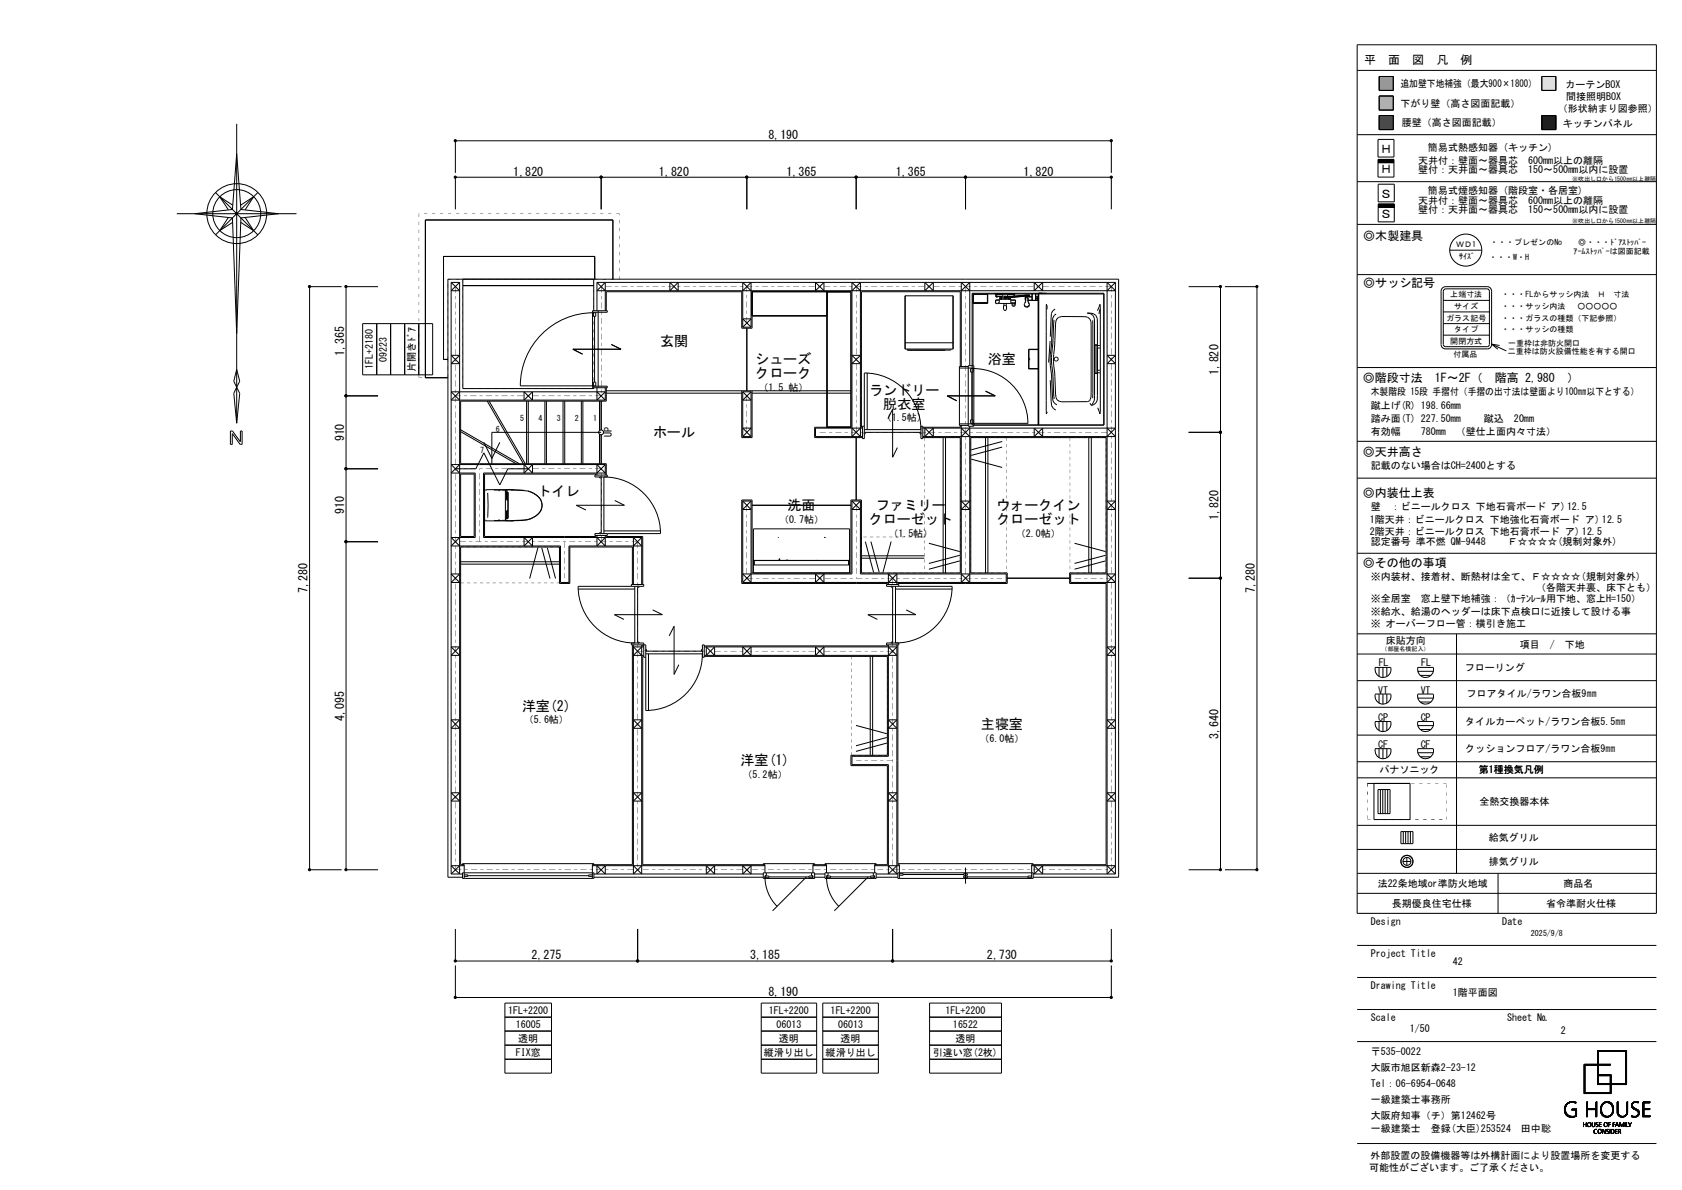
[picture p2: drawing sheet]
<svg xmlns="http://www.w3.org/2000/svg" width="420mm" height="297mm" viewBox="0 0 420 297" stroke-linecap="round" stroke-linejoin="round" font-family="sans-serif">
<defs><g id="words">
<g font-size="3.5">
<text x="164.8" y="86.4">玄関</text>
<text x="188.6" y="91">シューズ</text>
<text x="188.6" y="94.4">クローク</text>
<text x="246.7" y="91">浴室</text>
<text x="217.1" y="98.5">ランドリー</text>
<text x="220.6" y="102">脱衣室</text>
<text x="163.1" y="109.2">ホール</text>
<text x="134.2" y="123.7">トイレ</text>
<text x="196.6" y="127.3">洗面</text>
<text x="217" y="130.9">クローゼット</text>
<text x="218.7" y="127.3">ファミリー</text>
<text x="248.8" y="127.3">ウォークイン</text>
<text x="248.8" y="130.9">クローゼット</text>
<text x="130.3" y="177.4">洋室(2)</text>
<text x="244.9" y="181.9">主寝室</text>
<text x="184.9" y="191.1">洋室(1)</text>
</g>
<g font-size="3">
<text x="340.7" y="16.1">平　面　図　凡　例</text>
<text x="191.9" y="34.7">8,190</text>
<text x="344.6" y="38.3">Ｈ</text>
<text x="128.1" y="43.8">1,820</text>
<text x="164.5" y="43.8">1,820</text>
<text x="196.4" y="43.8">1,365</text>
<text x="223.7" y="43.8">1,365</text>
<text x="255.5" y="43.8">1,820</text>
<text x="344.6" y="43.3">Ｈ</text>
<text x="344.6" y="49.4">Ｓ</text>
<text x="340.4" y="59.8">◎木製建具</text>
<text x="344.6" y="54.4">Ｓ</text>
<text x="340.4" y="71.7">◎サッシ記号</text>
<text x="85.9" y="88.9" transform="rotate(-90 85.9 88.9)">1,365</text>
<text x="304.3" y="93.5" transform="rotate(-90 304.3 93.5)">1,820</text>
<text x="340.3" y="95.3">◎階段寸法　1F～2F（　階高 2,980　）</text>
<text x="85.9" y="110.1" transform="rotate(-90 85.9 110.1)">910</text>
<text x="340.3" y="113.7">◎天井高さ</text>
<text x="340.3" y="124">◎内装仕上表</text>
<text x="85.9" y="128.4" transform="rotate(-90 85.9 128.4)">910</text>
<text x="304.3" y="129.9" transform="rotate(-90 304.3 129.9)">1,820</text>
<text x="340.3" y="141.4">◎その他の事項</text>
<text x="76.8" y="148.1" transform="rotate(-90 76.8 148.1)">7,280</text>
<text x="313.4" y="148.1" transform="rotate(-90 313.4 148.1)">7,280</text>
<text x="85.9" y="179.9" transform="rotate(-90 85.9 179.9)">4,095</text>
<text x="304.3" y="184.4" transform="rotate(-90 304.3 184.4)">3,640</text>
<text x="132.7" y="239.4">2,275</text>
<text x="187.3" y="239.4">3,185</text>
<text x="246.4" y="239.4">2,730</text>
<text x="191.9" y="248.5">8,190</text>
</g>
<g font-size="2.5">
<text x="349.7" y="21.8">追加壁下地補強（最大900×1800）</text>
<text x="390.9" y="21.9">カーテンBOX</text>
<text x="349.7" y="26.8">下がり壁（高さ図面記載）</text>
<text x="389" y="28.1">（形状納まり図参照）</text>
<text x="391.1" y="25">間接照明BOX</text>
<text x="350" y="31.5">腰壁（高さ図面記載）</text>
<text x="390.3" y="31.6">キッチンパネル</text>
<text x="354.1" y="40.9">天井付：壁面～器具芯　600mm以上の離隔</text>
<text x="356.5" y="37.8">簡易式熱感知器 (キッチン)</text>
<text x="354.1" y="43.3">壁付：天井面～器具芯　150～500mm以内に設置</text>
<text x="354.1" y="50.8">天井付：壁面～器具芯　600mm以上の離隔</text>
<text x="354.1" y="53.3">壁付：天井面～器具芯　150～500mm以内に設置</text>
<text x="356.5" y="48.3">簡易式煙感知器 (階段室・各居室)</text>
<text x="93.1" y="92.2" transform="rotate(-90 93.1 92.2)">1FL+2180</text>
<text x="96.6" y="90.3" transform="rotate(-90 96.6 90.3)">09223</text>
<text x="103.6" y="92.8" transform="rotate(-90 103.6 92.8)">片開きﾄﾞｱ</text>
<text x="189.4" y="97.6">（1.5 帖）</text>
<text x="342.3" y="98.7">木製階段 15段 手摺付（手摺の出寸法は壁面より100㎜以下とする）</text>
<text x="342.3" y="102">蹴上げ(R) 198.66mm</text>
<text x="220.2" y="105.1">（1.5帖）</text>
<text x="342.3" y="105.3">踏み面(T) 227.50mm</text>
<text x="370.5" y="105.2">蹴込　20mm</text>
<text x="152.8" y="109.2" transform="rotate(-90 152.8 109.2)">UP</text>
<text x="342.3" y="108.6">有効幅</text>
<text x="354.8" y="108.6">780mm　（壁仕上面内々寸法）</text>
<text x="342.3" y="117.1">記載のない場合はCH=2400とする</text>
<text x="194.5" y="130.5">（0.7帖）</text>
<text x="342" y="130.6">1階天井：ビニールクロス 下地強化石膏ボード ア) 12.5</text>
<text x="342.3" y="127.3">壁　：ビニールクロス 下地石膏ボード ア)12.5</text>
<text x="221.8" y="134">（1.5帖）</text>
<text x="253.7" y="134">（2.0帖）</text>
<text x="342" y="133.5">2階天井：ビニールクロス 下地石膏ボード ア) 12.5</text>
<text x="342.3" y="136.1">認定番号 準不燃 QM-9448　　Ｆ☆☆☆☆(規制対象外)</text>
<text x="342.3" y="144.7">※内装材、接着材、断熱材は全て、Ｆ☆☆☆☆(規制対象外)</text>
<text x="383.5" y="147.6">（各階天井裏、床下とも）</text>
<text x="342.3" y="150.2">※全居室　窓上壁下地補強：（ｶｰﾃﾝﾚｰﾙ用下地、窓上H=150）</text>
<text x="342.3" y="153.4">※給水、給湯のヘッダーは床下点検口に近接して設ける事</text>
<text x="342.3" y="156.6">※ オーバーフロー管：横引き施工</text>
<text x="346.1" y="160.7">床貼方向</text>
<text x="379.5" y="161.8">項目　/　下地</text>
<text x="344.3" y="166.3">FL</text>
<text x="354.9" y="166.3">FL</text>
<text x="365.8" y="167.6">フローリング</text>
<text x="344.1" y="173.1">VT</text>
<text x="354.7" y="173.1">VT</text>
<text x="344.1" y="179.9">CP</text>
<text x="354.8" y="180">CP</text>
<text x="366.2" y="174.1">フロアタイル/ラワン合板9㎜</text>
<text x="130.8" y="180.6">（5.6帖）</text>
<text x="244.6" y="185.1">（6.0帖）</text>
<text x="365.9" y="180.8">タイルカーペット/ラワン合板5.5㎜</text>
<text x="344.1" y="186.7">CF</text>
<text x="354.8" y="186.7">CF</text>
<text x="365.9" y="187.6">クッションフロア/ラワン合板9㎜</text>
<text x="185.4" y="194.2">（5.2帖）</text>
<text x="344.4" y="193">パナソニック</text>
<text x="369.3" y="193">第1種換気凡例</text>
<text x="366.9" y="201">全熱交換器本体</text>
<text x="369.2" y="209.9">給気グリル</text>
<text x="369.2" y="215.9">排気グリル</text>
<text x="344" y="221.4">法22条地域or準防火地域</text>
<text x="390.4" y="221.4">商品名</text>
<text x="347.6" y="226.4">長期優良住宅仕様</text>
<text x="386" y="226.4">省令準耐火仕様</text>
<text x="342.3" y="230.8">Design</text>
<text x="375.1" y="230.8">Date</text>
<text x="342.3" y="238.8">Project Title</text>
<text x="362.8" y="241">42</text>
<text x="342.3" y="246.8">Drawing Title</text>
<text x="362.8" y="248.7">1階平面図</text>
<text x="126.9" y="253">1FL+2200</text>
<text x="128.8" y="256.5">16005</text>
<text x="192" y="253">1FL+2200</text>
<text x="193.9" y="256.5">06013</text>
<text x="207.4" y="253">1FL+2200</text>
<text x="209.3" y="256.5">06013</text>
<text x="236.1" y="253">1FL+2200</text>
<text x="238" y="256.5">16522</text>
<text x="342.3" y="254.8">Scale</text>
<text x="352" y="257.7">1/50</text>
<text x="376.3" y="254.8">Sheet №</text>
<text x="128.8" y="263.5">FIX窓</text>
<text x="129.4" y="260">透明</text>
<text x="190.8" y="263.5">縦滑り出し</text>
<text x="194.5" y="260">透明</text>
<text x="206.1" y="263.5">縦滑り出し</text>
<text x="209.9" y="260">透明</text>
<text x="233" y="263.5">引違い窓(2枚)</text>
<text x="238.6" y="260">透明</text>
<text x="342.3" y="263.4">〒535-0022</text>
<text x="389.8" y="258">2</text>
<text x="342.3" y="267.4">大阪市旭区新森2-23-12</text>
<text x="342.3" y="271.4">Tel：06-6954-0648</text>
<text x="342.3" y="275.4">一級建築士事務所</text>
<text x="342.3" y="279.4">大阪府知事（チ）第12462号</text>
<text x="342.3" y="282.6">一級建築士　登録(大臣)253524　田中聡</text>
<text x="341.9" y="292.3">可能性がございます。ご了承ください。</text>
<text x="342.2" y="289.2">外部設置の設備機器等は外構計画により設置場所を変更する</text>
</g>
<g font-size="2">
<text x="363.6" y="61.8">ＷＤ1</text>
<text x="364.4" y="64.6">ｻｲｽﾞ</text>
<text x="371.8" y="64.8">・・・W・H</text>
<text x="372.1" y="61.1">・・・プレゼンのNo</text>
<text x="392.9" y="63.4">ｱｰﾑｽﾄｯﾊﾟｰは図面記載</text>
<text x="394.1" y="61.1">◎・・・ﾄﾞｱｽﾄｯﾊﾟｰ</text>
<text x="362.1" y="74.3">上端寸法</text>
<text x="363.1" y="77.1">サイズ</text>
<text x="374.9" y="77.1">・・・サッシ内法　 ○○○○○</text>
<text x="374.9" y="74.3">・・・FLからサッシ内法　Ｈ　寸法</text>
<text x="361.1" y="80">ガラス記号</text>
<text x="363.1" y="82.9">タイプ</text>
<text x="374.9" y="82.9">・・・サッシの種類</text>
<text x="374.9" y="80">・・・ガラスの種類（下記参照）</text>
<text x="362.1" y="85.8">開閉方式</text>
<text x="363" y="89">付属品</text>
<text x="376.5" y="88.4">二重枠は防火設備性能を有する開口</text>
<text x="376.6" y="86.4">一重枠は非防火開口</text>
<text x="123.8" y="107.7">6</text>
<text x="129.9" y="105">5</text>
<text x="134.4" y="105">4</text>
<text x="139" y="105">3</text>
<text x="143.6" y="105">2</text>
<text x="148.1" y="105">1</text>
<text x="119.9" y="113.1">7</text>
<text x="382.3" y="233.6">2025/9/8</text>
</g>
<g font-size="1.5">
<text x="392.6" y="45.1">※吹出し口から1500㎜以上離隔</text>
<text x="392.6" y="55.8">※吹出し口から1500㎜以上離隔</text>
<text x="345" y="162.6">（部屋名横記入）</text>
</g>
</g></defs>
<path d="M344.4 19.1h3.5v3.5h-3.5z" fill-rule="evenodd" fill="#979797" stroke="#979797" stroke-width=".25"/>
<g fill="none" stroke="#000" stroke-width=".25">
<path d="M338.9 17.6h74.7M338.9 11.2h74.7v216.8h-74.7zM344.4 19.1h3.5v3.5h-3.5zM385 19.1h3.5v3.5h-3.5zM59.1 30.9v74.7M59.1 38.4l1.1 13.9 9.4 1-9.4 1.1-1.1 28.8-1.1-28.8-9.4-1.1 9.4-1zM338.9 33.6h74.7M344.1 34.8h4v4.4h-4zM344.1 39.8h4v4.4h-4zM344.1 39.9h4M344.1 39.8h4M344.4 24h3.5v3.5h-3.5z"/>
<path d="M344.4 28.8h3.5v3.5h-3.5zM385 28.8h3.5v3.5h-3.5zM44.2 53.3h29.8M53.8 48l10.6 10.6M57 54.3l-2.1 3.3 3.2-2.1M58.1 51.2l-3.2-2.1 2.1 3.3M60.1 51.2l3.2-2.1-2.1 3.3M61.2 54.3l2.1 3.3-3.2-2.1M64.4 48l-10.6 10.6M113.7 52.2v-8h163.8v8M113.7 43.1v-8h163.8v8M150.1 44.2v8"/>
<path d="M186.5 44.2v8M213.8 44.2v8M241.1 44.2v8M338.9 56h74.7M338.9 45.3h74.7M344.1 40.6h4M344.1 40.5h4M344.1 40.4h4M344.1 40.3h4M344.1 40.2h4M344.1 40.1h4M344.1 40h4"/>
<path d="M344.1 51.7h4M344.1 46h4v4.4h-4zM344.1 51h4v4.4h-4zM344.1 51.6h4M344.1 51.5h4M344.1 51.4h4M344.1 51.3h4M344.1 51.2h4M344.1 51.1h4M85.3 71.5h-8v145.6h8M94.4 71.5h-8v145.6h8M112.6 70.5l2.2 2.1h-2.2l2.2-2.1"/>
<path d="M112.6 70.5h2.2M112.6 70.5v147.6M114.8 70.5v147.6l-2.2-2h3.3M115.6 71.3h32.7M115.6 69.7v27.3h32.7v-.2M148 77.9h3.6v-.3h-3.6v19.2h3.6v-.4h-3.6M148.2 78.1a18.2 18.2 0 0 0-18.3 18.2h18.9v-.9h-.6v.9M148.2 78.1h.6v.9h-.6zM148.3 69.7v7.9M148.5 79v16.4M148.5 69.7v-5.7h-37.8v25.7h1.1M149.1 70.5v7.1"/>
<path d="M149.1 70.5h129.4M149.1 70.5l2 2.1M149.4 77.6v19.2M151.1 77.6v-7.1l-2 2.1h129.4l-2.1-2.1v147.6l2.1-2h-20.9M153 69.7v-14.8h-46.8v39.4h5.6M167.3 70.5v2.1l2-2.1v2.1zM185.5 72.6l2-2.1v11.2M187.5 72.6l-2-2.1v11.2M187.8 78.8h18.7M203.6 70.5v2.1l2.1-2.1v2.1zM206.5 72.8v33.8M212.5 72.8h-24.7v9.1h-2.6v-9.1h-33.8v4.8"/>
<path d="M212.5 72.8v33.8h-9.1v2.6h11.9M212.5 72.8l-6 .1M212.7 72.6l2.1-2.1v38.5l-2.1-2.2M214.8 72.6l-2.1-2.1v38.5l2.1-2.2M226 73.8h12v13.3h-12zM226 73.8v13.3M230.9 70.5v2.1l2.1-2.1v2.1zM238 73.8v13.3M240 72.6l2.1-2.1v20.8M242.1 72.6l-2.1-2.1v21M242.7 73.2h32.9v32.9h-32.9zM243 73.4h32.6"/>
<path d="M243 73.2v18.1M243 73.5h3.5v2.1h-3.5zM243 75.5h3.5M246.6 73.2v2.5h-3.6M248.4 73.3l.2 .1 4.9-.1M248.4 73.3h.3M248.4 73.2v.1M248.5 73.2v.1M248.6 74.9h.9M248.6 74.9v.8M248.6 75.7h.6M248.7 74h1.7v-.4h-1.7v.5h.4"/>
<path d="M248.7 73.2v.9M249 73.4h-.3M249.1 73.4v.2M249.1 74.1h.1M249.1 74v.1M249.3 73.3h.1M249.3 73.2l.1 .1M249.4 73.2v.1M249.5 75.6l-.3 .1M249.5 75.7v-1h2.9v1M249.6 74.2h.6v.3h-.6zM249.7 74v.7"/>
<path d="M250.1 74v.2M250.1 74.5v.2M250.2 74v.7M250.6 76.3h.7v.8l-.3 .4-.4-.4zM250.7 75.7v.6M250.7 74.1v.3M250.8 74.1l-.1 .6M250.8 74.1l-.1 .1M250.9 77.4l.1 .1M251 74l-.3 .1M251 74l.2 .1M251 74l-.2 .1"/>
<path d="M251.1 77.4l-.1 .1M251.2 74.1v.6M251.2 74.1v.3l.5-.1M251.2 74.5l-.5 .2M251.2 75.7v.6M251.3 74.3h.4M251.3 74.2l-.1 .3M251.3 74.2a.34 .34 0 0 0-.5-.3 .34 .34 0 0 0-.1 .6M251.7 74.2h.6M251.7 74.2h-.4M251.7 74l-.5 .1h.5M251.7 74v.7"/>
<path d="M251.8 74v.2M251.8 74.5v.2M252.2 74v.2M252.2 74.5v.2M252.3 74v.7M252.3 74.2v.3h-.6M252.4 74.9h1.1M252.4 75.6h.2M252.5 73.3h.1M252.5 73.2v.1M252.6 73.2v.1M252.6 74h-.3"/>
<path d="M252.6 75.5v.2M252.8 74.1h-.5M252.8 74v.1M252.8 73.4v.2M252.9 75.7h.5M252.9 75.5l.1 .7M252.9 75.6h.5M253 73.4h.2M253 76.2h.1M253.2 73.3v.3M253.2 73.2l.1 .9h-.5M253.2 73.3h.3"/>
<path d="M253.3 73.6h-1.8v.4l4.1-.3M253.4 75.5l-.1 .7h-.3M253.4 73.2v.1M253.5 73.2v.1M253.5 74.9v1.2a.42 .42 0 0 1-.4 .4 .42 .42 0 0 1-.4-.4v-.4h-3.5M253.5 74.9l.1 .5M253.6 75.4l-.1 .3M255.7 73.7l-2.4 .2M255.7 74l-3.4 .3M255.7 76l.1 .3M255.7 76l.2 .5M255.8 76.3a.77 .77 0 0 0 1.2 0"/>
<path d="M255.8 76.3l.1 .2M255.9 76.5a.63 .63 0 0 0 1 0M256 74.7v.3M256 75h.1M256 74.1h1.7M256 74v1M256 74v.3M256 74.9h.1M256 74h1.7M256 75.4l-.1 .2M256 75.4l-.3 .6M256.1 74.4l.4-.1 .4 1.5"/>
<path d="M256.1 74.4l-.1 1M256.1 74.4v.8M256.1 75v.1M256.5 73.9l-4.2 .3M256.6 73.6l-1 .1M256.7 74.4v.8M256.7 75h2.4M256.7 74.9h1M256.8 73.8l-.7 .1M256.8 73.7l-3.5 .3M256.8 75.6l.2 .2M256.9 73.6l-.3 .4"/>
<path d="M257 73.6l-.4 .4M257 75.8v.2M257 76.3l-.1 .2M257 76v.3M257 76l-.1 .5M257.1 73.6l-1.4 .1M257.1 73.6l-.3 .4M257.1 73.6v.1M257.1 73.7l-.2 .3M257.7 73.2v1.8M257.7 73.2l.1 1.8h.3M257.9 75h.2"/>
<path d="M258.2 70.5v2.1l2.1-2.1v2.1zM258.4 75h-.3M258.6 73.2v1.8h-.5M258.6 74.1h.5M258.6 74.9h.5M258.6 74h.5M258.7 74.5h.4l-.4 .1M258.7 74.5h.1M258.7 73.2l-.1 1.8M259.1 74.5h.1M259.1 74v1M259.2 73.2v32.9"/>
<path d="M259.4 73.2v32.9M261.4 77.2l.1-.7-.2-.6v27.4l.2-.5M263.2 79.8l-.3 5a28.6 28.6 0 0 0 0 9.3l.3 5.5M263.4 77.1l-.5 .5-.3 .6-.3 5.8M263.7 78.4l-.8 .9-.7 11.1 .7 9.7 .4 .6 .6 .3M263.9 79.6l.4-.4 .8-.2h5.8l.7 .2 .5 .4 .3 .7 .1 17.7-.1 1.1-.3 .9-.5 .2-6.5 .1-1.1-.5-.3-.5-.1-1-.2-4.3a30.1 30.1 0 0 1 0-9l.2-4.1zM272.8 80v19.4M274 77.6l.7-1.7v27.4l-.6-1.5M274.6 77.2l-.2 1.2M278.5 70.5v147.6M278.5 70.5l-2.1 2.1M296.8 71.5h8v145.6h-8"/>
<path d="M305.9 71.5h8v145.6h-8M338.9 68.5h74.7M360.4 77.9h11.5M360.4 75h11.5M360.9 71.5h10.4a1.1 1.1 0 0 1 1.1 1.2v13.2a1.07 1.07 0 0 1-1.1 1.2h-10.4M360.9 72.1h10.4l.3 .1 .3 .5-.1 13.6-.5 .2h-10.4M361 72.1l-.4 .2-.2 .4v13.3l.1 .3 .5 .2M361 71.5a1.14 1.14 0 0 0-1.2 1.2v13.2a1.1 1.1 0 0 0 1.2 1.2M362 62.4h8M59.1 96.6l.8 1.6-.8 7.4M59.1 92.2l.8 3-.8 1.4-.7-1.4zM59.1 96.6l-.7 1.6 .7 7.4"/>
<path d="M86.4 98.8h8M90.6 80.8h17.4v12.8h-17.4zM94.1 80.8v12.8M97.5 80.8v12.8M101 80.8v12.8M104.6 80.8v12.8M112.6 88.7h2.2l-2.2 2.1h2.2zM114.8 97.8l-2.2 2.1h38.5M130.9 97.8v2.1l2.1-2.1v2.1zM149.1 96.8v3.1l2-2.1h-38.5l2.2 2.1M149.1 97.8l2 2.1M151.1 96.8v3.1"/>
<path d="M151.4 98.1h33.8M151.4 97.5h61.1M151.4 96.8v3.3h-36.4v15.6h36.4v2.9M152.7 86l2.4 1.2h-12.1l2.5 1.2M185.2 97.5v11.7h2.6v-11.7M185.5 97.8v11.2M185.5 97.8l2 2.1h-2l2-2.1M185.5 97.8h2M185.5 81.7h2M185.5 81.7l2-2.1h-2l2 2.1M186.5 81.9v15.6M187.5 97.8v11.2"/>
<path d="M187.8 98.1h24.7M212.7 88.7h2.1l-2.1 2.1h2.1zM216.5 93.1v14.1M226 85.6h12M226.5 87.1l.1 .3M226.6 87.4h1.3M237.4 87.1v.3h-10.8M239.6 91.9h3.6M239.8 91.5v-18.7h-24.7v33.8h.2M241.8 91.3h1.4v15.1h-1.4zM241.8 91.5h-2.2v14.7h2.2M242.4 92h.6v.9h-.6z"/>
<path d="M242.7 92.9v11.9M243 92a13.7 13.7 0 0 1 13.7 13.7h-14.3v-.9h.6v.9M246.1 97.6l2.4 1.2h-12l2.4 1.2M259.2 87.2h-2.3v2.2h.2v.4h-.2v2.2h2.3M259.2 87.2h-2.4v4.9h2.4M262.2 85.1l-.4 5.4M262.3 94.9l.3 6.4 .4 .6 .6 .5M273.3 86.1h.7v7.1h-.7zM273.4 86.1v7.1M273.9 86.1v7.1M274 92.4h.6M274 93h.6"/>
<path d="M274 86.9h.6M274 86.2h.6M274 86.2v-6.7a1.97 1.97 0 0 0-2.5-1.4l.8 .2 .6 .4 .4 .8v19.2v1.2l-.8 1.3M274 93v6.9l-.8 1.1-.7 .2M274 86.9v5.5M276.4 88.7h2.1l-2.1 2.1h2.1zM338.9 91.7h74.7M360.4 80.8h11.5M360.4 83.7h11.5M372.4 85.9l3.7 1.7M372.4 85.9l2 .3M372.4 85.9l1.6 1.3"/>
<path d="M57.5 107.6h.5l2 2.6v-2.6h.5v3.3h-.6l-1.9-2.7v2.7h-.5zM86.4 117h8M113.7 117h5.1l2-4 4 8 2-4h5.1M114.8 116l-2.2 2.1h6.1v16.1h-6.1l2.2 2.1M115 107.3l14.7 8.4M115 107.7l13.9 8M115 118.3h3.4v15.6h-3.4zM120.8 110.4l2 4 2-4M121.7 100.1l9 15.6M122.1 100.1l9 15.6M130.9 116l2.1 2.1v-2.1l-2.1 2.1zM131.5 100.1v15.6"/>
<path d="M131.9 100.1v15.6M136.1 100.1v15.6M136.4 100.1v15.6M140.6 100.1v15.6M141 100.1v15.6M145.2 100.1v15.6M145.5 100.1v15.6M148.5 118.6h3.1v.4h-3.1zM148.8 118.6v-.3h-27.8v15.6h27.8v-.3M149.1 118.6v-2.6l2 2.1h-30.4v16.1h39.5M149.7 100.1v7.4M149.7 108.3v7.4"/>
<path d="M149.7 119v.3h.4M150.1 100.1v7.2M150.1 108.5v7.2M150.1 119v14.2M150.1 107.9h-27.3v7.8M151.1 116v2.6M151.1 116h-38.5l2.2 2.1M151.1 116l-2 2.1M185.5 109l2-2.2h-2l2 2.2M185.5 109h2M213.8 109.2v15.6M215.3 106.8h-11.7v2.2h11.7"/>
<path d="M215.8 106.4h-.5v3.1h.5v-16.4a14.1 14.1 0 0 1 14.2 14.1h-14.2M215.8 107.9h14.2M216 107.9v.4h-.2M221.7 104.5l1.2-2.4v12l1.2-2.4M229.7 107.9v.4h.3M230 106.4h.4v3.1h-.4zM230.4 109.2h9.4v33.8h-24.7v-18.2h-2.6v18.2h-24.7v-18.2h-2.6v20.8h36.4v.3M230.4 106.8h48.1l-2.1 2.2M230.9 106.8l2.1 2.2v-2.2l-2.1 2.2zM235.5 109.2v33.8M236.1 109.2v33.8M239.6 105.8h3.6"/>
<path d="M239.8 106.2v.4h-9.4M240 106.8l2.1 2.2M240 106.2v39.2l2.1-2.1M242.1 106.4v39l-2.1-2.1M242.1 106.8l-2.1 2.2M242.5 114.6l7.7 2.1M246.1 109.2v33.8M246.7 109.2v33.8M250.2 110.2l-7.7 2.1M250.2 111.6l-7.7 2.1M258.2 106.8v2.2l2.1-2.2v2.2zM271.9 109.2v33.8"/>
<path d="M272.2 100.6l.3 .6M272.5 109.2v33.8M276.4 106.8l2.1 2.2h-48.1M296.8 107.9h8M338.9 110.2h74.7M338.9 119.3h74.7M86.4 135.2h8M114.8 134.2l-2.2 2.1h27.4v9.1h2.1v-9.1h18.1l-2-2.1v11.7M121 129.6l.2 .4h7.1M121.5 122.3v.1M121.5 129.8v.1M121.8 123l.1 3.1-.1 3.1"/>
<path d="M123.4 122.3h1.9M124.5 129.7l.3 .1M124.8 122.4l-.3 .2M125.3 122.3h.9M126.2 122.3v7.6M126.2 122.3l4.8 .1M126.2 129.9h-2.8M126.2 129.9h.6M126.3 122.8h.5h-.1M126.3 122.3v.5M126.3 122.8h.1M126.3 129.5h.5"/>
<path d="M126.5 124.8h.3M126.5 122.9v1.8M126.5 127.6v1.7M126.5 127.5h.3M126.5 122.3h-.2h.4M126.7 122.9v1.8M126.7 127.6v1.7M126.8 129.4l-.5 .1M126.8 122.9h-.3v1.9M126.8 122.9v6.4h-.3v-1.8M126.8 127.4l-.3 .1M128.2 122.3l3.6 .3 .8 .2"/>
<path d="M128.3 122.3l-6.9-.1-.4 .4M130.9 134.2l2.1 2.1v-2.1l-2.1 2.1zM131 129.8l-3.4 .1M132.6 122.8l1.2 .7M133.2 129.1a14.1 14.1 0 0 1-6.9 .8v-.4M133.2 129.1l-1.4 .6M133.8 123.5a3.2 3.2 0 0 1 1.5 2M134.3 136.7l-2.1 7.7M134.4 128.3l-1.2 .8M135.3 136.7l2 7.7M135.3 125.5v1.2M135.3 126.7l-.9 1.6"/>
<path d="M135.3 126.7l-.2 .6-.7 1M136.7 136.7l2 7.7M149.1 133.6v2.7l2-2.1M150.1 133h-.4v.2M150.8 133.2v-14.2a14.1 14.1 0 0 1 14.1 14.2h-16.4v.4h3.1v-.4M150.8 132.5h14.1M151.1 133.6v2.7l-2-2.1M151.4 133.6v.3h9.1v12M153.5 124.9l2.4 1.2h-12l2.4 1.2M160.2 134.2v11.7M160.2 134.2l-2 2.1M185.5 125.1v20.3"/>
<path d="M185.5 125.1l2 2.1h-2l2-2.1M185.5 125.1h2M187.5 125.1v20.3l-2-2.1h27.2v-18.2M187.8 126.1h24.7M188.1 140h.1M188.1 139.9h24M188.2 139.9v1.1M188.3 139.9v1.1M194.4 134v.2M194.6 139.9v-.4l.1 .4M196.3 139.9h.5M196.4 139.8h.1"/>
<path d="M205.9 134.2l.1-.1v.1M211.9 139.9v1.1M212 140h.1M212 139.9v1.1M212.7 125.1l2.1 2.1h-2.1l2.1-2.1M212.7 125.1h2.1M214.8 125.1v18.2h36.4v2.1h-65.7M215.1 139.3h15.7M215.1 138.7h15.7M216.1 135.2l2 7.7M217.5 135.2l2 7.7M222.5 135.2l-2 7.7"/>
<path d="M231.9 135.6l7.7 2.1M239.6 140l-7.7 2.1M239.6 138.6l-7.7 2M240 125.1l2.1 2.1h-2.1l2.1-2.1zM268.3 135.6l7.8 2.1M276.1 140l-7.8 2.1M276.1 138.6l-7.8 2M276.4 125.1h2.1l-2.1 2.1h2.1zM338.9 138.1h74.7M112.6 143.3h2.2l-2.2 2.1h2.2zM115 140.2h24.7M115 140.8h24.7"/>
<path d="M144.4 147h14.1M157.6 146.3v-.4h3.1v.4h-16.3a14.1 14.1 0 0 0 14.1 14.2v-14.2M157.9 145.9v-9.4h-15.6v9.1h-2.6v-9.1h-24.7v79.3h.9v3.4M159.2 146.3v14.2M159.6 146.3v.3h-.4M163 152.2l2.4 1.2h-12l2.4 1.2M167.1 158.7l1.2-2.4v12l1.2-2.4M187.5 143.3l-2 2.1M188.1 143v-11h24v11M188.1 140.3h.1M188.1 141h24M203.6 143.3v2.1l2.1-2.1v2.1z"/>
<path d="M212 140.3h.1M221.8 145.4l2.1-2.1v2.6M222.5 146.3v.3h.4M222.9 146.3v14.2M223.6 146.3v14.2a14.1 14.1 0 0 0 14.1-14.2h-16.3v-.4h3v.4M223.6 147h14.1M223.9 145.4l-2.1-2.1v2.6M224.2 145.9v-.3h27.3v-2.6h-9.1v-33.8h33.8v33.8h-9.1v2.6h9.1v70.2h-18.6v3.4M226.3 152.2l2.4 1.2h-12l2.4 1.2M251.5 144.3h15.6M276.4 143.3l2.1 2.1h-11.2v-2.1h11.2l-2.1 2.1M296.8 144.3h8"/>
<path d="M338.9 158.2h74.7M363.7 158.2v59.8M112.6 161.5h2.2l-2.2 2.1h2.2zM112.6 179.7h2.2l-2.2 2.1h2.2zM157.9 161v54.8h-10v3.4M158.2 161v57.1l2-2M158.2 179.7h2l-2 2.1h2zM159.2 160.3h.4v.2M160.2 161.5l-2 2.1h2.5M160.2 161v57.1l-2-2M160.5 161v.2h.2M160.7 163.8h-.2v52h30.5v2"/>
<path d="M160.7 161.5h-2.5l2 2.1M161.2 163.2h14.2a14.1 14.1 0 0 1-14.2 14.1v-14.9h-.1l.1-1.4h-3.6v-.5h3.1v3.5h.5M161.2 162.5h14.2M161.2 162.1h.2v.4M161.9 163.2v14.1M175.4 161h.5v3h-.5zM175.4 162.1h-.2v.4M175.9 163.8h45.7v24.7h-9.1v2.6h9.1v24.7h-3.2v2M175.9 161.5h48l-2.1 2.1M176.4 161.5v2.1l2-2.1v2.1zM185.5 161.5v2.1l2-2.1v2.1zM203.6 161.5v2.1l2.1-2.1v2.1z"/>
<path d="M217.3 163.8v24.7M217.9 163.8v24.7M221.4 160.5h3v.5h-3zM221.6 161v.2h-45.7M221.8 161v27.8h-9.1v2h9.1v27.3l2.1-2M221.8 161.5l2.1 2.1h-48M221.8 179.7h2.1l-2.1 2.1h2.1zM222.9 160.3h-.4v.2M223.9 161v57.1l-2.1-2M224.2 161v54.8h.4v3.4M276.4 161.5h2.1l-2.1 2.1h2.1zM276.4 179.7h2.1l-2.1 2.1h2.1z"/>
<path d="M338.9 163.2h74.7M338.9 169.9h74.7M338.9 176.5h74.7M343.4 173.2h3.9M343.4 166.6h3.9a1.99 1.99 0 0 1-2 2.5 1.99 1.99 0 0 1-1.9-2.5zM343.4 173.3a1.99 1.99 0 0 0 1.9 2.4 1.99 1.99 0 0 0 2-2.4M344.3 166.6v2.2M344.3 173.3v2.2M345.3 166.6v2.5M345.3 173.3v2.5M346.3 166.6v2.2M346.3 173.3v2.2"/>
<path d="M354 173.2h3.9M354 167.6h3.9M354 174.2h3.9M354 166.6h3.9a1.99 1.99 0 0 1-1.9 2.5 1.99 1.99 0 0 1-2-2.5zM354 173.3a1.99 1.99 0 0 0 2 2.4 1.99 1.99 0 0 0 1.9-2.4M354.6 168.6h2.7M354.6 175.2h2.7M112.6 197.9h2.2l-2.2 2h2.2zM158.2 197.9h2l-2 2h2zM213.7 181.1l7.7 2M221.4 185.5l-7.7 2M221.4 184.1l-7.7 2"/>
<path d="M221.8 197.9h2.1l-2.1 2h2.1zM276.4 197.9h2.1l-2.1 2h2.1zM338.9 194.1h74.7M338.9 183.5h74.7M338.9 190.1h74.7M341.4 195.5h10.7v9.1h-9v-9.1M343.4 180.1h3.9a1.99 1.99 0 0 1-2 2.5 1.99 1.99 0 0 1-1.9-2.5zM343.4 186.9h3.9a1.99 1.99 0 0 1-2 2.5 1.99 1.99 0 0 1-1.9-2.5zM344.1 197.1h3v6h-3zM344.3 180.1v2.2M344.3 186.9v2.2M344.7 197.1v6"/>
<path d="M345.3 197.1v6M345.3 180.1v2.5M345.3 186.9v2.5M345.9 197.1v6M346.3 180.1v2.2M346.3 186.9v2.2M346.5 197.1v6M354 180.1h3.9M354 181.1h3.9M354 186.9h3.9M354 187.9h3.9M354 180.1a1.99 1.99 0 0 0 2 2.5 1.99 1.99 0 0 0 1.9-2.5"/>
<path d="M354 186.9a1.99 1.99 0 0 0 2 2.5 1.99 1.99 0 0 0 1.9-2.5M354.6 182.1h2.7M354.6 188.9h2.7M112.6 218.1h2.9M114.8 216.1l-2.2 2M115.5 218.9h-3.7v-149.2h167.5v149.2h-21.3M115.5 217.8h32.8v1.4h-32.8zM115.5 215.8v-.2h32.8v.2M115.9 218.4h.9v.3h-.9M116.8 218.6h30.2M147.9 216.1h43.1M147.9 218.4h-.9v.3h.9"/>
<path d="M148.3 218.9h42.3M148.3 218.1h42.3M149.1 216.1v2l2-2v2zM176.4 216.1v2l2-2v2zM185.5 216.1v2l2-2v2zM190.6 215.8v-.2h12.8v.2M190.6 217.8h12.8v1.4h-12.8zM191 218.9a10.4 10.4 0 0 0 3.1 7.3M191.1 218.7h.9v.4h-.9zM191.3 217.8v.8h-.3v.6M192 218.9h10M201.4 218.9l-8.5 8.4"/>
<path d="M202 218.7h.9v.4h-.9zM202.6 217.8v.8h.4v.6M203 217.8v-2h3.4v2M203 216.1h3.4M203.4 218.9h2.6M203.4 218.1h2.6M206 217.8h12.8v1.4h-12.8zM206 215.8v-.2h12.8v.2M206.4 218.9a10.3 10.3 0 0 0 3.1 7.3M206.5 218.7h.9v.4h-.9zM206.8 217.8v.8h-.4v.6M207.4 218.9h10"/>
<path d="M216.8 218.9l-8.5 8.4M217.4 218.7h.9v.4h-.9zM218.1 217.8v.8h.3v.6M218.4 216.1h6.2M218.8 218.9h5.4M218.8 218.1h5.4M224.2 217.8h33.8v1.4h-33.8zM224.2 215.6h33.8v.2M224.6 218.1h.9v.3h-.9M225.5 218.3h15.1M240.6 218.1h1v.3h-1zM240.6 218.7h1v.4h-1z"/>
<path d="M241.1 216.5v4.1M241.6 218.9h15.1M257.6 218.7h-.9v.4h.9M258 218.1h20.5M258.2 216.1v2l2.1-2v2zM276.4 216.1l2.1 2M338.9 218h74.7M338.9 212h74.7M338.9 206h74.7M349.8 207.6h3v3h-3zM350.3 215h2M350.4 207.6v3"/>
<path d="M351 207.6v3M351.3 214v2M351.6 207.6v3M352.2 207.6v3M374.1 218v10M113.7 231.9v8h163.8v-8M159.2 231.9v8M222.9 231.9v8M338.9 236h74.7M338.9 223h74.7M113.7 241v8h163.8v-8M126.1 253.9h11.6"/>
<path d="M126.1 250.4h11.6v17.4h-11.6zM126.1 257.3h11.6M190.1 253.9h13.8M190.1 250.4h13.8v17.4h-13.8zM190.1 257.3h13.8M205.4 253.9h13.9M205.4 250.4h13.9v17.4h-13.9zM205.4 257.3h13.9M232.1 250.4h18v17.4h-18zM232.1 253.9h18M232.1 257.3h18M338.9 244h74.7"/>
<path d="M338.9 252h74.7M338.9 260h74.7M126.1 260.9h11.6M126.1 264.4h11.6M190.1 260.9h13.8M190.1 264.4h13.8M205.4 260.9h13.9M205.4 264.4h13.9M232.1 260.9h18M232.1 264.4h18M390.6 277.2l.5 .5M390.6 277.1l.4 .4"/>
<path d="M390.6 277l.4 .5M390.6 276.9l.3 .4M390.6 276.7l.3 .4M390.6 276.6l.3 .4M390.6 276.6l.3 .3M390.6 276.5l.3 .3M390.7 277.5l1.3 1.3-.5-.5M390.7 277.4l.5 .5M390.7 277.3l.4 .5M390.7 276.4l.2 .2M390.7 277.6l1.2 1.2M390.7 276.2l.2 .2"/>
<path d="M390.7 277.7l1.1 1.1M390.8 277.9l.8 .8M390.8 277.8l.9 1M390.8 275.9l.2 .3M390.8 276l.3 .1M390.8 275.8l.3 .3M390.9 278.1l.5 .5M390.9 277.2l-.3-.4 .3 .4M390.9 276.7l-.2-.3 .2 .3M390.9 275.7l.2 .4-.2-.3M390.9 275.7l.3 .2-.2-.3 .3 .2M390.9 276.5l-.2-.3 .2 .4"/>
<path d="M391 275.6l.2 .2M391 276.3l-.3-.2 .3 .3M391.1 275.5l.2 .3M391.1 275.5l.2 .2M391.1 275.5l.3 .2M391.2 275.4l.2 .2M391.2 278l-.5-.6 1.4 1.4M391.3 275.3l.3 .2M391.5 275.2l.2 .2M391.5 275.5l-.3-.1 .3 .2M391.6 275.5l-.2-.2 .2 .2M391.6 275.2l.1 .2"/>
<path d="M391.6 275.1l.2 .2M391.6 275.5l-.2-.2 .1 .2M391.6 278.4l.5 .4M391.7 275.1l.2 .2M391.7 275.1l.3 .2M391.7 278.4l.4 .4M391.8 278.4l.4 .4M391.8 278.5l.5 .3-.4-.3M392 278.5l.4 .3-.4-.2M392.1 275l.2 .2M392.1 275l.3 .2M392.1 278.6l.5 .2-.3-.2"/>
<path d="M392.2 275.2l-.3-.2 .2 .3M392.2 275l.3 .2M392.3 275l.3 .2M392.3 278.6l.3 .2M392.4 275l.3 .2M392.4 278.6l.3 .2M392.5 275l.3 .2M392.5 277v.1M392.5 276.9v.2M392.5 276.9l.1 .2M392.5 278.6l.3 .2-.2-.2M392.6 276.8l.3 .3"/>
<path d="M392.6 275l.3 .2M392.6 278.6l.2 .2M392.6 278.6l.4 .2M392.6 276.8l.4 .3-.3-.3M392.6 275l.4 .2M392.7 277.1l-.2-.3 .3 .3M392.7 275l.4 .2M392.7 276.8l.4 .3M392.7 276.8l.3 .3M392.8 278.6l.2 .2M392.8 276.8l.3 .3M392.9 275l.3 .3-.3-.3"/>
<path d="M392.9 276.8l.3 .3M392.9 275l.5 .3M392.9 278.6l.3 .2M393 276.8l.3 .3-.2-.3M393 275l.4 .4M393 278.6l.4 .2M393 276.8l.3 .3M393.1 276.8l.6 .6M393.1 278.8l-.3-.2 .3 .2M393.1 276.8l.6 .5M393.1 275l.4 .4M393.2 276.8l.5 .4"/>
<path d="M393.2 275l.3 .3-.2-.3M393.3 278.5l.2 .2M393.3 276.8l.4 .4M393.4 276.8l.3 .3M393.4 275l.1 .2-.1-.2M393.4 278.1l.3 .4-.3-.3M393.4 278l.3 .4M393.4 278l.3 .3M393.4 277.7l.3 .5-.3-.3M393.4 277.5l.3 .5M393.4 277.4l.3 .3M393.4 277.2l.3 .5"/>
<path d="M393.4 276.8l.3 .1M393.4 278.7l-.2-.2 .3 .2M393.4 278.4l.2 .2M393.4 278.2l.3 .4M393.4 277.5l.3 .3M393.4 277.3l.3 .2M393.5 275.1h.1M393.5 276.8l.2 .1M393.6 276.8l.1 .1M393.7 276.8h.1M395.5 272.9v.1M395.5 272.2l.3 .5"/>
<path d="M395.5 272.1l.3 .3M395.5 271.9l.3 .4M395.5 271.8l.3 .4M395.5 271.5l.3 .5M395.5 271.4l.3 .3M395.5 271.1l.3 .4M395.5 270.9l.3 .3M395.5 270.8l.3 .3M395.5 270.6l.3 .4M395.5 270.5l.3 .3M395.5 270.4l.3 .3M395.5 270.3l.3 .3"/>
<path d="M395.5 270.2l.3 .4-.3-.3M395.5 268.3l.3 .4M395.5 268.5l.3 .3M395.5 268.8l.3 .3M395.5 268.9l.3 .3-.3-.3M395.5 269l.3 .3M395.5 269.1l.3 .3M395.5 269.2l.3 .3-.3-.3M395.5 269.3l.3 .3-.3-.2M395.5 269.4l.3 .3M395.5 269.5l.3 .3M395.5 269.6l.3 .3"/>
<path d="M395.5 270.1l.3 .3M395.5 269.8l.3 .3M395.5 272.5l.5 .5M395.5 272.7l.4 .3-.4-.2 .2 .2M395.5 265.9l.3 .4M395.5 266.3l.3 .2M395.5 266.2l.3 .4-.3-.3M395.5 266.4l.3 .3M395.5 265.7l.3 .3-.2-.1M395.5 265.8l.3 .3M395.5 266.5l.3 .3-.3-.2M395.5 266.7l.3 .2"/>
<path d="M395.5 266.1l.3 .3M395.5 266.3l.3 .3M395.5 267.2l.3 .5M395.5 266.6l.3 .3M395.5 267.3l.3 .2M395.5 267.7l.3 .3M395.5 267.6l.3 .2M395.5 266.8l.3 .3M395.5 267.5l.3 .4-.3-.3M395.5 267.8l.3 .3-.3-.2M395.5 268l.3 .2M395.5 268.3l.3 .2"/>
<path d="M395.5 267.5l.3 .3M395.5 268.4l.3 .2M395.5 267.6l.3 .3M395.5 268.9l.3 .2M395.5 268.1l.3 .3M395.5 268.9l.3 .3M395.5 270.6l.3 .2M395.5 271.4l.3 .2M395.5 271.6l.3 .3M395.5 267.9l.3 .3M395.5 272.8l.2 .2M395.6 265.6l.3 .3"/>
<path d="M395.6 265.9h.2M395.6 273l-.1-.1 .2 .1M395.7 265.9h.1M395.8 271.5l-.3-.2 .3 .3M395.8 271.2l-.3-.2 .3 .4M395.8 268.9l-.3-.3 .3 .4M395.8 269.9l-.3-.2 .3 .3M395.8 270.2l-.3-.3 .3 .4M395.8 265.9l-.3-.3 .3 .3M395.8 267l-.3-.3 .3 .3M395.8 267.2l-.3-.2 .3 .4M395.8 268.3l-.3-.2 .3 .3"/>
<path d="M395.8 272.8l.2 .2M395.9 272.8l.2 .2M395.9 265.6l.3 .3M395.9 265.9l-.3-.3 .5 .3M395.9 273l-.4-.5 .6 .5M396 265.6l.2 .3M396 272.8l.2 .2M396 265.6l.4 .3M396.1 272.8l.3 .2M396.1 265.6l.2 .3M396.2 276.2l.2 .5M396.2 276.1l.2 .4"/>
<path d="M396.2 275.8l.2 .3M396.2 275.7l.2 .4M396.2 275.5l.2 .4-.2-.3M396.2 275.5l.2 .3M396.2 275.3l.2 .2M396.2 275.1l.2 .5M396.2 276.5l.5 .5-.3-.3M396.2 276.4l.4 .6-.4-.5 .2 .4M396.2 278.6l.2 .2M396.2 278.5l.2 .3M396.2 278.3l.2 .5M396.2 278.2l.2 .3-.2-.3"/>
<path d="M396.2 278l.2 .4-.2-.3M396.2 277.8l.2 .3M396.2 277.5l.2 .4M396.2 277.5l.2 .3M396.2 277.4l.2 .3-.2-.2M396.2 277.2l.2 .3M396.2 277l.2 .5-.2-.3M396.2 276.9l.2 .3M396.2 276.7l.2 .5M396.2 272.8l.3 .2-.3-.2M396.2 278.3l.2 .3M396.2 278l.2 .3"/>
<path d="M396.2 277.7l.2 .3M396.2 277.3l.2 .3M396.2 276.6l.2 .4M396.2 275.4l.2 .3M396.2 278.8v-.2l.1 .2M396.2 265.6l.4 .3M396.2 275l.2 .3M396.3 272.8l.2 .2M396.3 272.8l.4 .2M396.3 275h.1M396.4 265.6l.3 .3M396.4 276.2l-.2-.3 .2 .4"/>
<path d="M396.4 275.3l-.2-.3 .2 .3M396.4 275.2l-.2-.2 .2 .2M396.4 276.9h.1M396.4 278.2l-.2-.3 .2 .3M396.4 277h.1M396.5 276.7l.4 .3M396.5 272.8l.2 .2M396.5 265.6l.3 .3M396.6 276.7l.3 .3M396.6 265.6l.3 .3M396.7 276.7l.3 .3M396.7 273l-.2-.2 .3 .2"/>
<path d="M396.7 272.8l.3 .2M396.8 276.7l.3 .3-.3-.3M396.9 276.7l.3 .3M396.9 273l-.2-.2 .3 .2M396.9 265.6l.3 .3-.2-.3M396.9 277l-.3-.3 .4 .3M397 276.7l.3 .3M397 265.9l-.3-.3 .4 .3M397 265.6l.5 .3M397.1 273l-.3-.2 .5 .2M397.1 265.6l.3 .3M397.1 276.7l.4 .3"/>
<path d="M397.2 272.8l.2 .2M397.2 276.7l.4 .3M397.2 273l-.2-.2 .3 .2M397.2 272.8l.3 .2-.2-.2M397.3 277l-.3-.3 .4 .3M397.3 265.6l.3 .3-.3-.3M397.3 276.7l.3 .3M397.3 265.6l.2 .3M397.3 265.6l.4 .3M397.4 276.7l.5 .3M397.4 272.8l.3 .2M397.5 265.6l.4 .3"/>
<path d="M397.6 273l-.3-.2 .3 .2M397.6 277l-.3-.3 .4 .3M397.6 276.7l.3 .3M397.7 276.7l.3 .3M397.7 265.6l.4 .3M397.7 272.8l.3 .2M397.8 276.7l.4 .3M397.8 273l-.3-.2 .4 .2M397.8 272.8l.3 .2M397.8 265.6l.5 .3-.3-.3M397.9 276.7l.3 .3M398 272.8l.1 .2"/>
<path d="M398 276.7l.4 .3M398 272.8l.3 .2M398.1 265.6l.3 .3M398.1 276.7l.6 .6M398.1 272.8l.3 .2-.3-.2M398.1 265.6l.3 .3-.1-.3M398.1 276.7l.6 .7M398.2 276.7l.5 .5-.2-.3M398.2 277l-.3-.3 .4 .3M398.2 272.8l.3 .2M398.2 265.6l.3 .3M398.3 276.7l.4 .5"/>
<path d="M398.3 272.8l.3 .2M398.3 272.8l.2 .2M398.4 272.8l.3 .2M398.5 276.2l.2 .3M398.5 276.1l.2 .4M398.5 275.8l.2 .5M398.5 278.7l.1 .1M398.5 278.6l.2 .2M398.5 278.4l.2 .4-.2-.3M398.5 278.1l.2 .3M398.5 277.9l.2 .3M398.5 277.5l.2 .5"/>
<path d="M398.5 277.3l.2 .2M398.5 277.1l.2 .5M398.5 276.5l.2 .3M398.5 276.8l.2 .3M398.5 277.2l.2 .2M398.5 277.5l.2 .2M398.5 275.3l.2 .2M398.5 275.1l.2 .4-.2-.3M398.5 272.8l.2 .2M398.5 275.3l.2 .3M398.5 275.4l.2 .4M398.5 275.6l.2 .5"/>
<path d="M398.5 275.8l.2 .3M398.5 265.6l.3 .3M398.5 278l.2 .3M398.5 277.9l.2 .4M398.5 277.7l.2 .3M398.5 277.4l.2 .4M398.5 277.3l.2 .4M398.5 278.7v.1M398.5 276.4l.2 .3M398.5 275.3l.2 .4M398.5 275l.2 .2M398.6 272.8l.3 .2"/>
<path d="M398.6 265.6l.5 .6-.2-.3M398.6 265.9l-.3-.3 .4 .3M398.6 275l.1 .2M398.7 272.8l.3 .2-.2-.2M398.7 275v.2M398.7 276.6l-.2-.3 .2 .3M398.7 278.5l-.2-.3 .2 .4M398.7 278.1l-.2-.3 .2 .4M398.7 276.9l-.2-.3 .2 .4M398.7 275.3l-.2-.3 .2 .4M398.7 265.6l.4 .4M398.7 275h.1"/>
<path d="M398.8 272.8l.3 .2M398.8 265.9l-.1-.3 .4 .5M398.8 265.6l.3 .3M398.9 262.5l.2 .2M398.9 262.4l.2 .2zM398.9 262.3l.1 .2M398.9 262.2l.2 .3M398.9 263.6l.2 .3M398.9 263.5l.2 .3-.2-.2M398.9 264.6l.2 .2-.2-.1M398.9 263.4l.2 .2M398.9 263.3l.2 .3"/>
<path d="M398.9 263.2l.2 .3M398.9 262.8l.2 .3M398.9 263.9l.2 .3M398.9 262.6l.2 .3M398.9 262.5l.2 .3M398.9 263.7l.2 .2M398.9 264.8l.2 .3-.2-.2M398.9 263.8l.2 .3M398.9 265l.2 .2M398.9 265.3l.2 .2M398.9 264.2l.2 .3M398.9 265.6l.3 .3"/>
<path d="M398.9 265.6l.2 .3M398.9 264.7l.2 .3M398.9 265.7l.2 .2M398.9 264.9l.2 .3M398.9 265.9l.2 .2M398.9 266l.2 .3M398.9 265.1l.2 .3M398.9 266.1l.2 .3-.2-.2M398.9 266.3l.2 .2M398.9 265.5l.3 .4M398.9 266.6l.2 .2M398.9 266.7l.2 .2"/>
<path d="M398.9 266.7l.2 .4-.2-.2M398.9 266.2l.2 .3M398.9 266.4l.2 .3M398.9 267.2l.2 .2M398.9 267.2l.2 .3-.2-.2M398.9 267.3l.2 .3M398.9 266.8l.2 .3M398.9 267.4l.2 .4-.2-.3M398.9 267.7l.2 .1M398.9 267.1l.2 .3M398.9 267.8l.2 .4M398.9 268l.5 .5z"/>
<path d="M398.9 267.5l.2 .3M398.9 268.2l.2 .2M398.9 267.7l.2 .3M398.9 268.2l.3 .3zM398.9 268.5l.2 .2M398.9 268.1l.4 .4-.2-.2M398.9 268.1l.3 .4M398.9 268.5l.2 .3-.2-.2M398.9 268.6l.2 .3M398.9 268.4l.2 .3M398.9 268.7l.2 .4M398.9 269.1l.2 .4"/>
<path d="M398.9 269.5l.2 .2-.2-.2M398.9 269.8l.2 .2M398.9 269.7l.2 .3M398.9 270.1l.2 .3M398.9 270.3l.3 .4zM398.9 270.4l.3 .3-.3-.1M398.9 270.7h.1M398.9 270.6l.1 .1M398.9 267.3l.2 .2M398.9 265.9l.2 .3M398.9 264.6l.2 .3M398.9 262.2l.3 .3"/>
<path d="M398.9 272.8l.2 .2M399 262.2l.3 .3M399 262.5l.1 .1M399 272.8l.3 .2M399 262.5h.1M399.1 272.8l.4 .2-.3-.2M399.1 268.4l.1 .1M399.1 264.5l-.2-.3 .2 .6M399.1 263.2l-.2-.3 .2 .5M399.1 264.2l-.2-.2 .2 .4M399.1 262.9l-.2-.2 .2 .4M399.1 264l-.2-.3 .2 .3"/>
<path d="M399.1 265.3l-.2-.3 .2 .3M399.1 265.6l-.2-.3 .5 .6M399.1 265.6l-.2-.2 .4 .5M399.1 266.6l-.2-.2 .2 .3M399.1 267.2l-.2-.3 .2 .4M399.1 268.6l-.2-.3 .2 .3M399.1 269.1l-.2-.2 .2 .4M399.1 269.5l-.2-.2 .2 .4M399.1 269.8l-.2-.3 .2 .4M399.1 270.2l-.2-.3 .2 .4M399.1 270.4l-.2-.2 .4 .5M399.1 268.3l.2 .2"/>
<path d="M399.1 265.7l.1 .2M399.1 265.6l.2 .3M399.2 265.6l.3 .3-.2-.3M399.2 268.3l.3 .2M399.2 270.5l.5 .2M399.2 262.2l.3 .3M399.2 265.6l.3 .3M399.3 265.6l.3 .3M399.3 268.3l.3 .2-.2-.2M399.3 262.5l-.2-.3 .4 .3M399.3 262.2l.3 .3-.2-.3M399.3 270.5l.3 .2"/>
<path d="M399.3 270.7l-.4-.4 .5 .4M399.4 262.2l.2 .3M399.4 265.6l.3 .3M399.4 268.3l.3 .2M399.4 272.8l.3 .2M399.4 262.2l.3 .3M399.5 265.6l.3 .3M399.5 270.5l.5 .2M399.5 273l-.3-.2 .4 .2M399.5 265.6l.3 .3-.2-.3M399.6 262.2l.3 .3M399.6 268.3l.3 .2"/>
<path d="M399.6 276.9l.4 .6-.4-.3 .4 .4M399.6 276.6l.3 .3M399.6 276.6l.3 .4M399.6 276.7l.3 .4M399.6 270.5l.3 .2M399.6 276.5l.3 .3M399.7 277.5l1.3 1.3M399.7 277.4l.4 .5M399.7 277.4l.3 .3M399.7 276.4l.2 .3-.3-.2M399.7 276.4l.2 .2M399.7 276.3l.2 .3"/>
<path d="M399.7 262.2l.3 .3-.3-.3M399.7 268.3l.3 .2-.3-.2M399.7 272.8l.3 .2M399.7 277.3l.3 .4M399.7 277.6l1.2 1.2M399.7 277.7l1.1 1.1M399.7 276.1l.3 .3M399.7 273l-.2-.2 .3 .2M399.7 276.2l.2 .3M399.8 272.8l.3 .2-.3-.2M399.8 262.5l-.3-.3 .3 .3M399.8 262.2l.3 .3-.3-.3"/>
<path d="M399.8 268.5l-.3-.2 .3 .2M399.8 276l.2 .3M399.8 275.8l.3 .2M399.8 272.8l.2 .2M399.8 270.5l.3 .2M399.8 265.6l.3 .3M399.8 277.9l.8 .8M399.8 272.8l.5 .2M399.8 273l-.3-.2 .4 .2M399.9 278.1l.4 .5M399.9 275.8l.2 .2M399.9 275.7l.2 .2"/>
<path d="M399.9 262.2l.3 .3-.2-.3M399.9 265.6l.2 .3M399.9 265.9l-.3-.3 .4 .3M399.9 270.5l.2 .2M399.9 268.3l.2 .2M399.9 275.7l.2 .3M399.9 277l-.3-.2 .3 .4M399.9 268.3l.3 .2M400 262.2l.3 .3M400 275.5l.2 .3M400 276.1l-.2-.1 .2 .2M400 275.5l.3 .2"/>
<path d="M400 265.6l.3 .3M400 268.3l.4 .2-.3-.2M400 268.5l-.2-.2 .2 .2M400 270.5l.3 .2M400 268.5l-.2-.2 .3 .2M400 272.8l.6 .2M400.1 275.4l.3 .2M400.2 275.8l-.3-.2 .2 .3M400.2 275.3l.2 .2M400.2 268.3l.3 .2M400.2 265.6l.3 .3M400.2 262.2l.3 .3"/>
<path d="M400.2 270.5l.3 .2M400.3 275.3l.1 .2M400.3 265.9l-.2-.3 .3 .3M400.3 268.3l.5 .2M400.3 270.5l.3 .2M400.3 270.7l-.2-.2 .3 .2M400.3 272.8l.2 .2M400.3 275.3l.2 .2M400.3 262.2l.3 .3M400.3 275.6l-.2-.2 .2 .3M400.3 275.2l.3 .2M400.3 272.8l.3 .2"/>
<path d="M400.4 262.5l-.3-.3 .3 .3M400.4 268.3l.2 .2M400.4 278.3l.5 .5M400.4 265.6l.3 .3M400.4 272.8l.3 .2M400.5 278.7l-.7-.7 .7 .7M400.5 270.5l.3 .2-.2-.2M400.5 275.1l.2 .3-.3-.2M400.5 265.6l.3 .3-.2-.3M400.5 265.9l-.2-.3 .3 .3M400.6 262.2l.3 .3M400.6 268.3l.3 .2"/>
<path d="M400.6 270.5l.3 .2M400.6 265.6l.2 .3M400.6 275l.2 .3-.2-.2M400.6 265.6l.3 .3M400.6 270.7l-.2-.2 .3 .2M400.6 272.8l.2 .2M400.6 278.4l.5 .4-.3-.3M400.6 278.7l-.8-.9 .9 1M400.6 262.5l-.2-.3 .4 .3M400.6 262.2l.6 .3M400.6 272.8l.3 .2M400.6 275l.3 .3"/>
<path d="M400.7 275l.3 .3M400.7 272.8l.3 .2-.2-.2M400.8 275l.2 .3M400.8 262.2l.2 .3M400.8 265.6l.3 .3M400.8 270.5l.3 .2M400.8 278.5l.4 .3M400.9 265.6l.3 .3-.3-.3M400.9 270.5l.3 .2-.3-.2M400.9 275l.3 .2M400.9 268.3l.3 .2M400.9 268.5l-.2-.2 .3 .2"/>
<path d="M400.9 270.5l.2 .2M400.9 272.8l.2 .2M400.9 265.6l.2 .3M400.9 278.6l.3 .2M400.9 278.6l.4 .2M400.9 275l.2 .2-.2-.2M400.9 262.2l.4 .3M400.9 265.9l-.2-.3 .3 .3M400.9 270.7l-.2-.2 .3 .2M400.9 272.8l.3 .2M401 275l.3 .2zM401 265.6l.3 .3"/>
<path d="M401 268.3l.3 .2M401 270.5l.3 .2M401 272.8l.4 .2M401.1 278.6l.2 .2M401.1 265.6l.3 .3M401.1 268.3l.3 .2M401.1 270.5l.3 .2M401.1 268.5l-.3-.2 .3 .2M401.1 262.2l.3 .3M401.1 275l.2 .1M401.2 275l.2 .2M401.2 265.6l.2 .3"/>
<path d="M401.2 270.5l.2 .2-.2-.2M401.2 275h.1M401.2 262.2l.3 .3-.2-.3M401.2 272.8l.3 .2-.3-.2M401.2 268.3l.2 .2M401.2 275l.4 .3M401.2 265.6l.3 .3M401.2 268.3l.3 .2M401.2 270.5l.5 .2M401.2 278.6h.1M401.3 278.7l-.2-.1 .3 .2-.4-.2 .3 .2M401.3 278.6l.2 .2-.2-.2"/>
<path d="M401.3 275.1l-.2-.1 .3 .2M401.3 278.6l.3 .2-.2-.2M401.3 262.2l.3 .3M401.3 270.5l.2 .2M401.3 278.6l.1 .2M401.3 275l.2 .3M401.3 275.1v.1M401.3 275l.3 .3-.3-.3M401.3 268.3l.5 .2M401.3 272.8l.4 .2-.3-.2M401.4 275l.3 .3M401.4 262.2l.2 .3"/>
<path d="M401.4 268.5l-.2-.2 .2 .2M401.4 275l.5 .4M401.4 278.6l.3 .2-.3-.2M401.4 272.8l.3 .2M401.4 278.6l.3 .2M401.4 270.5l.6 .2M401.4 268.3l.3 .2M401.5 278.6l.3 .2M401.5 265.6l.3 .3M401.5 275l.5 .5M401.5 262.2l.3 .3M401.6 278.6l.2 .2"/>
<path d="M401.6 265.9l-.3-.3 .4 .3M401.6 270.5l.2 .2M401.6 272.8l.1 .2M401.6 262.2l.4 .3M401.6 268.3l.3 .2M401.6 272.8l.3 .2M401.7 278.6l.2 .2M401.7 275l1.1 1.1M401.7 278.5l.3 .2M401.7 262.5l-.3-.3 .3 .3M401.7 272.8l.3 .2M401.7 262.2l.3 .3"/>
<path d="M401.7 265.6l.3 .3M401.7 270.5l.6 .7-.3-.2M401.8 278.5l.2 .2M401.8 268.3l.5 .5zM401.8 272.8l.2 .2M401.8 278.5l.3 .2M401.8 265.9l-.2-.3 .4 .3M401.8 265.6l.3 .3M401.8 270.5l.4 .2M401.8 275l1 1M401.9 278.4l.3 .2M401.9 275l.9 .9"/>
<path d="M401.9 268.3l.4 .4M401.9 272.8l.2 .2M401.9 278.5l.1 .2M401.9 262.2l.3 .3M402 275.1l.7 .6M402 268.5l-.3-.2 .6 .6-.3-.3M402 268.3l.3 .3-.1-.1M402 270.5l.3 .2M402 272.8h.1M402 262.5l-.2-.3 .3 .3M402 268.3l.3 .2zM402 268.7l.3 .2"/>
<path d="M402 268.8l.3 .3-.3-.2M402 269.1l.3 .4-.3-.3M402 269.3l.3 .3M402 269.5l.3 .4-.3-.2M402 269.4l.3 .3M402 269.8l.3 .4-.3-.3M402 269.7l.3 .3M402 270.1l.6 .6-.4-.2M402 270.3l.4 .4zM402 271l.3 .4M402 271.1l.3 .3M402 271.2l.3 .4"/>
<path d="M402 271.4l.3 .5-.3-.3M402 271.7l.3 .2M402 271.7l.3 .4-.3-.2M402 271.9l.3 .3M402 272l.3 .3M402 272.1l.3 .4M402 272.3l.3 .3M402 272.2l.3 .2M402 272.5l.3 .3M402 272.5l.3 .4M402 272.8l.3 .2M402 268.7l.3 .3"/>
<path d="M402 273h.1M402 272.9l.1 .1M402 272.9l.2 .1M402 272.8l.2 .2M402.1 278.3l.2 .2M402.1 270.5h.1M402.1 270.7l.2 .3-.4-.5 .4 .4M402.1 265.6h.1M402.1 268.3l.2 .1M402.2 278.6l-.2-.2 .2 .2M402.2 278.3l.2 .2M402.2 265.7l-.2-.1 .2 .2"/>
<path d="M402.2 275.2l.4 .4M402.2 268.3l.1 .1M402.2 268.5l.1 .1M402.3 275.3l.2 .2M402.3 262.5l-.3-.3 .5 .3M402.3 262.2l.3 .3M402.3 268.3h.1M402.3 278.5l-.3-.2 .2 .3M402.3 278.1l.1 .3-.2-.1M402.3 278.1l.2 .2M402.3 269.2l-.3-.3 .3 .4M402.3 270.2l-.3-.2 .3 .3"/>
<path d="M402.3 272.5l-.3-.2 .3 .4M402.3 270.7l-.3-.2 .3 .3M402.3 275.8l.6 .6-.5-.5M402.4 278l.1 .3-.2-.3M402.4 278l.2 .2M402.4 277.9l.3 .2M402.4 262.2l.3 .3M402.4 270.5l.3 .2M402.5 276l.4 .4M402.5 277.7l.3 .3-.3-.2M402.5 276.1l.4 .4-.4-.4M402.5 262.2l.3 .3-.2-.3"/>
<path d="M402.5 270.5l.3 .2-.3-.2M402.5 270.7l-.5-.5 .6 .5M402.5 277.5l.3 .2M402.5 276.2l.4 .5M402.5 276.1l.4 .4M402.6 277.4l.2 .3M402.6 277.3l.2 .3M402.6 277.2l.2 .3M402.6 276.4l.3 .4-.3-.2M402.6 262.2l.4 .3M402.6 276.6l.3 .5-.3-.3M402.6 276.7l.3 .3"/>
<path d="M402.6 277.2l.3 .3M402.6 277.1l.3 .3M402.6 277l.3 .3M402.6 276.9l.3 .3M402.7 270.5l.3 .2M402.8 277.9l-.3-.3 .3 .3M402.8 276l-1.1-1 1.1 1.1M402.8 262.2l.3 .3M402.8 277.7l-.3-.2 .3 .3M402.8 262.2l.2 .3M402.8 276.2l-1.2-1.2 1.2 1.3M402.9 262.2l.4 .3"/>
<path d="M402.9 270.5l.2 .2M402.9 270.7l-.3-.2 .3 .2M403 270.5l.2 .2M403 270.5l.3 .2M403.1 262.2l.3 .3M403.1 270.5l.4 .2M403.2 262.2l.3 .3M403.4 270.5l.3 .2M403.6 262.5l-.3-.3 .5 .3M403.6 262.2l.3 .3-.2-.3M403.6 270.7l-.3-.2 .3 .2M403.6 270.5l.4 .2"/>
<path d="M403.7 262.2l.4 .3M403.8 276.6l.2 .3M403.8 276.9l.2 .3M403.8 277.2l.2 .4M403.8 277.5l.3 .4M403.8 277.6l.4 .5M403.8 277.8l1 1-1-1M403.8 262.2l.2 .3M403.8 270.5l.4 .2-.3-.2M403.8 270.7l-.3-.2 .3 .2M403.8 275.2l.2 .3M403.8 275.5l.2 .5"/>
<path d="M403.8 275.5l.2 .3M403.8 275.8l.2 .3M403.8 276.2l.2 .4M403.8 277.1l.2 .4-.2-.3M403.8 277.6l.4 .4M403.8 277.6l.3 .4M403.8 277l.2 .3M403.8 276.4l.2 .4-.2-.3M403.8 276l.2 .5M403.8 275.7l.2 .4M403.8 275.1l.2 .3M403.8 277.9l.9 .9"/>
<path d="M403.8 275l.2 .3M403.9 278l.7 .8M403.9 262.2l.3 .3M403.9 278.1l.6 .7M403.9 278.2l.6 .5M403.9 275h.1M404 270.5l.3 .2M404 278.3l.4 .4M404 276.9l-.2-.3 .2 .4M404 277.1l-.2-.3 .2 .4M404 277.7l-.2-.3 .3 .3M404 275.3l-.2-.3 .2 .3"/>
<path d="M404 275.5l-.2-.2 .2 .4M404 276.2l-.2-.3 .2 .4M404 278.3l.3 .3M404 275.2l-.1-.2 .1 .2M404.1 277.8l-.3-.3 .3 .3M404.1 270.5l.5 .2M404.2 262.5l-.3-.3 .5 .3M404.2 262.2l.4 .3M404.2 270.5l.3 .2M404.2 278.1l-.4-.4 1.1 1.1M404.4 270.5l.3 .2M404.4 278.3l.5 .5-.4-.4"/>
<path d="M404.5 270.5l.5 .2M404.5 270.5l.2 .2M404.5 262.2l.3 .3M404.6 278.5l.4 .3M404.6 262.5l-.2-.3 .3 .3M404.7 278.5l.3 .4M404.7 278.6l.4 .3-.3-.3M404.7 262.2l.3 .3M404.7 270.5l.4 .2-.3-.2M404.8 262.2l.3 .3M404.9 278.6l.3 .3M404.9 262.5l-.3-.3 .4 .3"/>
<path d="M404.9 270.5l.3 .2M404.9 262.2l.3 .3M405 278.6l.3 .2M405 270.5l.2 .2M405 278.6l.3 .2-.2-.2M405 278.6l.4 .2M405 270.5l.3 .2M405.1 270.5l.4 .2-.3-.2M405.2 262.2l.3 .3M405.2 270.7l-.2-.2 .3 .2M405.3 278.6l.2 .2M405.3 262.5l-.3-.3 .4 .3"/>
<path d="M405.3 278.6l.3 .2-.3-.2M405.4 278.6l.2 .2M405.5 278.8l-.3-.2 .2 .2M405.5 262.5l-.2-.3 .4 .3M405.5 262.2l.7 .6M405.5 270.5l.3 .2M405.5 270.7l-.2-.2 .3 .2M405.6 270.5l.2 .2M405.6 278.5l.2 .2M405.6 278.5l.2 .2-.2-.2M405.7 262.2l.5 .5zM405.7 270.7l-.3-.2 .4 .2"/>
<path d="M405.7 270.5l.2 .2M405.8 278.7l-.3-.2 .2 .3M405.8 262.2l.4 .4M405.8 278.3l.2 .3M405.8 270.7l-.2-.2 .3 .2M405.8 278.3l.3 .2M405.8 278.3l.2 .2M405.8 278.3l.3 .1M405.9 262.2l.3 .3-.3-.2M405.9 270.5l.2 .2M405.9 269.3l.3 .4-.3-.2M405.9 269.1l.3 .4"/>
<path d="M405.9 268.9l.3 .4M405.9 268.7l.3 .4M405.9 268.6l.3 .3M405.9 268.5l.3 .3M405.9 268.4l.3 .3M405.9 268.3l.3 .3-.3-.2M405.9 268.2l.3 .3M405.9 268l.3 .4-.3-.2M405.9 267.7l.3 .3-.3-.3M405.9 267.6l.3 .3M405.9 267.4l.3 .3M405.9 267.3l.3 .3"/>
<path d="M405.9 267.2l.3 .3M405.9 267l.3 .4-.3-.3M405.9 266.9l.3 .3M405.9 266.6l.3 .4M405.9 266.5l.3 .3M405.9 266.4l.3 .3-.3-.2M405.9 266.3l.3 .3M405.9 266.1l.3 .3M405.9 266l.3 .3M405.9 265.9l.3 .3M405.9 265.6l.3 .5M405.9 265.7l.3 .3"/>
<path d="M405.9 265.5l.3 .3M405.9 265.4l.3 .3-.3-.3M405.9 265.3l.3 .3M405.9 265.2l.3 .3M405.9 265l.3 .4-.3-.2M405.9 265l.3 .3M405.9 264.7l.3 .3M405.9 264.6l.3 .3M405.9 264.5l.3 .3M405.9 264.3l.3 .4M405.9 264.2l.3 .3M405.9 264.1l.3 .3-.3-.3"/>
<path d="M405.9 264l.3 .3M405.9 263.8l.3 .4M405.9 263.7l.3 .3-.3-.2M405.9 263.7l.3 .2M405.9 263.4l.3 .5M405.9 263.2l.3 .4M405.9 263l.3 .4M405.9 262.9l.3 .3M405.9 262.8l.3 .3M405.9 262.7l.3 .3-.3-.2M405.9 262.6l.3 .3M405.9 262.2v.1"/>
<path d="M405.9 270.7l-.1-.2 .3 .2M405.9 270.6l.2 .1M405.9 270.4l.3 .3-.3-.2M405.9 270.3l.3 .3M405.9 270.2l.3 .3M405.9 269.8l.3 .3M405.9 269.7l.3 .3M405.9 269.6l.3 .3-.3-.2M405.9 269.5l.3 .3M405.9 268.8l.3 .2M405.9 267.5l.3 .3M405.9 266.2l.3 .2"/>
<path d="M405.9 264.9l.3 .2M405.9 263.8l.3 .2M405.9 263.5l.3 .2M405.9 262.5l.3 .2M405.9 278.2l.2 .2M406 262.2l.2 .2M406 278.6l-.3-.2 .2 .2M406.1 262.2l.1 .1M406.1 277.9l.2 .3M406.1 278l.2 .2-.2-.2 .2 .2-.3-.1 .1 .3M406.1 277.8l.2 .3M406.1 277.7l.3 .3"/>
<path d="M406.2 269.1l-.3-.2 .3 .3M406.2 268.7l-.3-.1 .3 .3M406.2 268.1l-.3-.3 .3 .4M406.2 267.7l-.3-.2 .3 .3M406.2 267.4l-.3-.1 .3 .2M406.2 267l-.3-.3 .3 .4M406.2 266.4l-.3-.2 .3 .3M406.2 266.1l-.3-.2 .3 .2M406.2 265.1l-.3-.2 .3 .3M406.2 265l-.3-.2 .3 .3M406.2 270l-.3-.1 .3 .5M406.2 275l.2 .5-.2-.3"/>
<path d="M406.2 275.4l.2 .4M406.2 275.7l.2 .3-.2-.3M406.2 276.2l.2 .3M406.2 276.4l.2 .4-.2-.3M406.2 276.6l.2 .5M406.2 277l.2 .3M406.2 277.4l.2 .3M406.2 277.5l.2 .3M406.2 277.7l.2 .1M406.2 277.4l.2 .3-.2-.2M406.2 276.9l.2 .2M406.2 275.5l.2 .3"/>
<path d="M406.2 276.9l.2 .4M406.2 276.6l.2 .3M406.2 276.3l.2 .3M406.2 276l.2 .3M406.2 275.6l.2 .3M406.2 275.3l.2 .3M406.2 275.2l.2 .3M406.4 275v.1l-.1-.1 .1 .2-.1-.2 .1 .3M406.4 276.1l-.2-.3 .2 .4M406.4 276.4l-.2-.3 .2 .4M406.4 277.1l-.2-.3 .2 .4M406.4 277.4l-.2-.3 .2 .5"/>
<path d="M407.3 276l1.1 1M407.3 276.1l.8 .8M407.3 278.4l.4 .4M407.3 278.5l.2 .3M407.4 276.3l.5 .5M407.4 278.4l.4 .4M407.4 278.7l-.1-.1 .2 .2M407.4 276.2l.6 .7M407.4 275.5l.2 .2M407.4 275.5l.3 .2M407.4 275.5l.2 .3M407.4 276.3l.4 .5"/>
<path d="M407.6 275.2l.2 .2M407.6 275.8l-.2-.3 .2 .3M407.6 275.8l-.2-.2 .2 .3-.3-.2 .3 .3M407.6 276.1l-.3-.4 .4 .4M407.6 275.2l.3 .1M407.7 275.2l.1 .2-.2-.2 .2 .3-.3-.2 .2 .3-.2-.2M407.7 276.1l-.4-.3 2.1 2.1-.4-.4M407.8 275.1l.3 .2M407.8 278.6l.3 .2-.3-.2M407.9 275l.2 .3M407.9 278.8l-.4-.3 .5 .3M407.9 278.6l.3 .2"/>
<path d="M407.9 275l.3 .2M408 278.6l.3 .2M408 275l.3 .2M408.1 278.6l.3 .2M408.1 276.5l1.3 1.3M408.1 275l.2 .2M408.2 278.6l.3 .2-.2-.2M408.2 275l.3 .2-.2-.2M408.2 276.9l-.9-.8 1 .9M408.3 276.6l1.1 1.1-1-1M408.3 278.6l.3 .2M408.4 275l.2 .2"/>
<path d="M408.4 274.9l.5 .4-.3-.3M408.4 275l.3 .2M408.4 276.7l1 1M408.5 278.6l.2 .2M408.5 277.1l-1.2-1.2 1.3 1.3M408.6 276.8l.8 .8M408.6 278.6l.1 .2M408.6 278.8l-.2-.2 .3 .2M408.6 276.8l.8 .7M408.7 276.9l.6 .6M408.8 275l.4 .3M408.8 278.4l.2 .2"/>
<path d="M408.8 278.4l.1 .3-.2-.2M408.8 278.4l.2 .2-.2-.2M408.8 278.7l-.2-.2 .3 .2M408.9 276.9l.4 .4M408.9 275l.3 .3M408.9 275.3l-.3-.3 .5 .3M408.9 278.2l.3 .2M408.9 278.3l.3 .2-.3-.2M409 275l.2 .2M409 278.1l.2 .2M409 278.1l.2 .3M409 277.6l.4 .4-.4-.3"/>
<path d="M409 277.7l.4 .3M409 277.9l.3 .4M409.1 275l.1 .1M409.1 277.9l.2 .3M409.1 277.8l.3 .3M409.1 277.7l.3 .4M409.4 278.1l-.3-.2 .2 .4M410.2 276.5l.5 .5zM410.2 275l.3 .4M410.2 275.3l.3 .3M410.2 275.7l.3 .3-.3-.3M410.2 275.8l.3 .3"/>
<path d="M410.2 275.8l.3 .4M410.2 275.9l.3 .5M410.2 276.1l.3 .4M410.2 276.7l.3 .5M410.2 277l.3 .3-.3-.3M410.2 277.1l.3 .3M410.2 277.2l.3 .3M410.2 277.2l.3 .5M410.2 277.4l.3 .4M410.2 277.7l.3 .3M410.2 277.8l.3 .4M410.2 278l.3 .4"/>
<path d="M410.2 278.3l.5 .5M410.2 278.5l.3 .3-.3-.2M410.2 278.7l.2 .1M410.2 278.2l.6 .6M410.2 278l.3 .3M410.2 277.6l.3 .4-.3-.3M410.2 276.9l.3 .3M410.2 276.3l.3 .3M410.2 275.6l.3 .3M410.2 278.2l.3 .2M410.2 278.3l.3 .3M410.2 278.8h.1"/>
<path d="M410.3 275l.3 .3zM410.4 275l.3 .3M410.5 275.1l.4 .2-.3-.3 .4 .3M410.5 275.3l-.2-.3 .2 .3M410.5 275.4l-.3-.3 .3 .4M410.5 275.7l-.3-.3 .3 .3M410.5 275.8l-.3-.3 .3 .3M410.5 276.6l-.3-.2 .6 .6M410.5 278.4l-.3-.3 .3 .4M410.5 278.7l-.3-.3 .4 .4M410.5 277l-.3-.4 .3 .4M410.5 275h.1"/>
<path d="M410.6 278.5l.2 .3M410.6 276.7l.3 .3-.3-.3M410.7 276.7l.3 .3M410.7 275l.4 .3-.3-.3M410.7 277l-.5-.6 .6 .6M410.7 278.5l.2 .3M410.8 276.7l.3 .3M410.8 278.5l.3 .3M410.8 275l.4 .3M410.8 276.7l.4 .3M410.8 278.5l.5 .3M410.9 275l.4 .3"/>
<path d="M410.9 276.7l.4 .3-.3-.3M411 275l.4 .3M411 276.7l.4 .3M411 276.7l.3 .3M411.1 278.5l.5 .3M411.2 275l.4 .3M411.2 276.7l.3 .3M411.3 276.7l.4 .3M411.3 278.8l-.3-.3 .4 .3M411.3 278.5l.4 .3M411.3 276.7l.3 .3M411.4 275l.5 .3-.3-.3"/>
<path d="M411.4 278.5l.2 .3M411.4 278.5l.4 .3M411.4 276.7l.3 .3M411.5 276.7l.3 .3M411.5 278.5l.4 .3M411.6 276.7l.4 .2-.3-.2M411.6 278.5l.2 .3M411.6 275l.3 .3M411.7 275l.3 .3-.2-.3M411.7 276.7l.2 .3M411.9 278.5l.2 .3-.4-.3 .3 .3M411.9 276.7l.1 .2"/>
<path d="M411.9 278.5l.2 .1M411.9 275l.1 .2M412 275h.1M338.9 285.4h74.7M395.4 280.4v.1M395.4 281.2h.1M395.4 281v.2M395.4 280.9v.2M395.4 280.7v.1M395.4 280.6l.1 .1M395.4 280.5l.3 .2M395.4 280.3v.2"/>
<path d="M395.4 280.2v.2M395.4 280.2v.1M395.4 280.2h.1M395.4 280.7h.1M395.4 280.8v.2M395.5 280.6l.1 .1M395.7 280.6l.1 .1M395.8 280.6l.3 .4M395.9 280.6v.1M395.9 280.6l.2 .2M396 280.5l.1 .2M396 280.4l.1 .1"/>
<path d="M396 280.3l.1 .1M396 280.2l.1 .1M396 280.2h.1M396 281l.1 .2M396 281.1l.1 .1M396 280.9l.1 .2M396 280.8h.1M396.1 280.2h.1M396.1 280.5v.1M396.4 281l.2 .2M396.4 280.9l.3 .3M396.4 280.8l.1 .1"/>
<path d="M396.4 280.5l.1 .3M396.4 280.6l.1 .2M396.4 280.8l.1 .2M396.4 281l.3 .2M396.4 280.4l.1 .1M396.5 280.5v.1M396.5 280.3v.1M396.5 280.4v.1M396.5 280.2l.1 .1M396.5 280.2h.1M396.6 280.2h.4M396.6 280.2h.1"/>
<path d="M396.6 281.1l.1 .1M396.7 281.2l.1 .1M396.8 281.2h.1M396.8 281.2h.2M397 280.2l.2 .2M397 280.3l-.1-.1 .4 .3M397.1 281v.2M397.1 280.4l.2 .2-.1-.1M397.2 280.9l-.1 .1M397.2 280.6l.1 .4M397.2 280.5l.1 .2M397.2 280.8l.1 .1"/>
<path d="M397.5 280.8h.1M397.5 280.7l.1 .1M397.5 280.3l.1 .1M397.5 280.2l.1 .1M397.5 280.6l.1 .2M397.5 280.5l.1 .2M397.5 280.5l.1 .1M397.5 280.4l.1 .1M397.5 281l.3 .2M397.6 281l.2 .2M397.6 281.1v.1M397.6 281.1l-.1-.2 .3 .4"/>
<path d="M397.7 281.1l.2 .2M397.8 281.2l.2 .1M397.9 281.2h.1M398 282.6l.4 .4M398 282.5l.1 .2M398 282.4l.1 .1M398 282.2l.1 .2M398 282.2l.1 .1M398 282.1l.1 .1M398 282l.1 .2 .1-.2M398.1 282.4v.3M398.1 281.1v.1"/>
<path d="M398.1 281.2h-.1M398.1 281.1h.1M398.1 281.9h.2M398.2 281v.1M398.2 280.8l.1 .2M398.2 280.7l.1 .1M398.2 280.6l.1 .1M398.2 280.4l.1 .1M398.2 280.3l.1 .2M398.2 280.9l.1 .1M398.2 282.9l-.2-.2 .3 .2M398.2 281.9h.1"/>
<path d="M398.3 282.8l.1 .2M398.3 280.3l-.1-.1 .1 .2M398.3 280.6h.1M398.3 281.9h.1M398.4 281.9h.1M398.4 282.9l.1 .1M398.5 282.9h.1M398.5 281.9h.1M398.5 281.8l.2 .1M398.5 281.2h.1M398.5 281.1l.2 .1M398.5 280.3l.1 .1"/>
<path d="M398.6 282.9h.1M398.6 280.2h.1M398.6 280.2v.1M398.6 281.9h.1M398.6 280.4v.1M398.6 280.2h.3M398.7 281.9h.1M398.7 281.2l.1 .1M398.7 280.7l-.2-.2 .2 .2M398.7 280.6l.4 .4M398.7 281.2v.1M398.8 281.2h.1"/>
<path d="M398.8 280.6l.3 .3-.3-.3M398.8 280.2h.1M398.8 280.8l-.3-.4 .4 .4M398.9 280.2h.1M398.9 280.7l.2 .1M398.9 281.1l.1 .1M399 282.5l.4 .4-.1-.1M399 282.4l.1 .2M399 282.4l.1 .1M399 282.3l.1 .1M399 281l.1 .1M399 281.2h-.1"/>
<path d="M399 281.1h.1M399 282.2h.1M399 282.7l.2 .2M399 282.1h.1M399 282.1l.1 .1M399 282l.1 .1M399.1 282.2v.1M399.2 282.7l-.2-.1 .3 .3M399.2 281.9v.2M399.3 281.9h-.1M399.3 282.8h.1M399.3 280.7h.1"/>
<path d="M399.3 280.4l.1 .1M399.3 281.8v.1M399.3 281.1l.1 .1M399.3 280.9l.3 .3M399.3 280.8l.1 .2M399.3 280.8l.1 .1M399.3 280.6l.2 .1M399.3 280.5l.2 .2M399.3 280.2l.1 .2M399.3 280.2l.1 .1M399.4 280.2h.3M399.4 281.8l.1 .1"/>
<path d="M399.4 281.1l.1 .1M399.5 281.8l.1 .1M399.5 280.2h.1M399.5 281.9h.1M399.6 282.8h.1M399.6 282.9h.1M399.6 281.9l-.1-.1 .4 .4-.3-.3 .2 .1M399.6 281.1l.1 .1M399.6 280.7h.1M399.6 280.6l.1 .1M399.6 281.8l.3 .4M399.6 281.9l.3 .2"/>
<path d="M399.7 280.2h.1M399.7 280.6l.1 .1M399.7 281.1h.1M399.7 282.7l.1 .1M399.7 281.1l.1 .1M399.8 282.1l.1 .2M399.8 281.9h.1M399.8 282.4v.3M399.8 282.5h.1M399.8 282.4h.1M399.8 282.3l.1 .1M399.8 282.2l.1 .2"/>
<path d="M399.8 281.1v.1M400.1 282.8v.1M400.1 282.7l.1 .1M400.1 282.5v.2M400.1 282.4l.1 .2M400.1 282.2l.1 .1M400.1 282.1l.1 .1M400.1 282l.1 .2M400.1 281.9l.4 .3M400.2 282.4v.1M400.2 282.3v.1M400.2 282v.1"/>
<path d="M400.3 282.1l.2 .2M400.3 281.9v.1M400.3 282.1l.3 .3M400.4 282.3l.3 .4M400.4 282.3l.4 .5M400.5 280.5l.1 .1M400.5 280.9l.4 .3M400.5 282.5l.4 .4-.3-.2M400.5 280.8l.1 .2M400.5 281l.3 .2M400.6 280.3v.1M400.6 281l.1 .2"/>
<path d="M400.6 280.4h-.1M400.6 280.5v.3M400.6 280.8h-.1l.1 .1M400.6 280.2v.1M400.6 280.2h.2M400.6 282.7l.1 .2M400.7 280.2h-.1M400.8 281.1l.1 .1M400.8 280.2h.1M400.8 282.8h.1M400.8 282.6l.1 .1M400.8 282.3l.1 .1"/>
<path d="M400.8 282.2l.1 .2M400.8 282.2l.1 .1M400.8 282l.1 .1M400.8 281.9l.1 .1M400.8 281.9h.1M400.9 280.1l.1 .1zM400.9 282.2h.1M400.9 282.5v.2M400.9 282.4v.1M400.9 280.2h-.1M400.9 281.1v.1M400.9 281.2h.1"/>
<path d="M400.9 280.2h.2M401 281.2h.1M401 280.1l.4 .4-.3-.3M401.1 281.1h.1M401.1 281.1l.1 .1M401.2 282v.1M401.2 282.9h.1M401.2 282.1v.1M401.2 282.1l.5 .6-.3-.4M401.2 280.2l.2 .1M401.2 282.1l.2 .3M401.2 282.2l.2 .2"/>
<path d="M401.2 281.9v.1M401.2 281.1h.1M401.2 282.8l.2 .1M401.2 281.9h.2M401.2 280.2l.1 .1M401.3 280.9v.2M401.3 282.4l-.1-.2 .2 .2M401.3 280.4l.1 .1h-.1M401.3 281.1h-.1M401.3 281.9h.1M401.3 280.9l.1 .1M401.3 280.7v.1"/>
<path d="M401.3 280.5l.1 .3M401.3 280.5l.1 .1M401.4 281.9h.1M401.4 282.3l.3 .3-.2-.2M401.5 282.8l.1 .1M401.6 281.9h.1M401.6 282.8h.1M401.6 281.2h.1M401.6 281.1l.1 .1M401.6 281l.1 .2-.1-.1M401.6 280.7l.1 .1-.1-.2 .2 .1M401.6 280.4l.1 .1"/>
<path d="M401.6 280.3l.1 .2M401.6 282.6v.1M401.6 282.7l.1 .1M401.6 280.2l.1 .1-.1-.1M401.6 280.2l.1 .2M401.6 280.5l.2 .2-.2-.2 .1 .1M401.6 280.8l.1 .1M401.7 280.2h.1M401.7 281l-.1-.2 .1 .3M401.8 280.6l.1 .1M401.8 280.2h.1M401.9 280.6l.1 .1"/>
<path d="M401.9 280.2h.1M402 282.2h.1M402 282.1v.1M402 282v.1M402 282.2v.2M402 282.3v.1M402 282.4v.1M402 282.5h.1M402 282.8v.1M402 282.7v.1M402 282.6v.1M402 280.6l.1 .1"/>
<path d="M402 280.2h.1M402 281.9h.1M402 281.9v.1M402.1 280.2h-.1M402.1 280.6v.1M402.1 280.2h.1M402.3 282.5l.1 .1M402.3 282.4l.1 .1M402.3 282.3l.1 .1M402.3 282.1l.1 .1M402.3 281.9l.1 .2M402.3 281.9l.1 .1z"/>
<path d="M402.3 282.6l.1 .1M402.3 282.7l.2 .2M402.3 282.7l.1 .1M402.4 282.9h.1M402.3 281.9h.1M402.4 282.2v.2M402.4 282.2v.1M402.5 281.9h.1M402.5 282.8l.1 .1M402.6 282.8l.1 .1M402.6 281.9l.2 .1M402.6 281.9l.1 .1"/>
<path d="M402.8 280.5v.3v-.1M402.8 280.3h.1M402.8 282.8v.1M402.8 281.9l.3 .3-.4-.3 .1 .1M402.8 281.1v.1M402.8 280.8v.1M402.8 281v.1M402.8 282.9h.1M402.8 280.6v-.1l.2 .2M402.8 280.5v-.1v.1M402.8 281.1v-.2v.2M402.8 280.2h.2"/>
<path d="M402.9 280.2h-.1v.1M402.9 282.7v.1M402.9 280.6l.2 .1M402.9 282.1l.2 .2M403 282.5l.1 .2M403 282.2l.1 .2-.1-.2M403 282.5l.1 .1M403 282.4l.1 .1M403 282.3l.1 .1M403 282.1l-.2-.2 .3 .3M403 280.2h.1M403.1 280.6h.1"/>
<path d="M403.1 282.6l-.3 .3M403.1 280.2h.1M403.2 280.6v.1M403.3 281.2h.1M403.3 280.2h.1M403.3 281.1l.1 .1M403.3 282.9h.1M403.3 282.8l.1 .1M403.3 282.6l.1 .1M403.3 282.5l.1 .2M403.3 282.4l.1 .2M403.3 282.4l.1 .1"/>
<path d="M403.3 282.1l.1 .1M403.3 282l.1 .2M403.3 282.7h.1M403.3 282.4h.1M403.3 281.9h.1M403.3 281.9l.1 .1M403.3 282l.1 .1M403.3 282.2l.2 .2M403.3 282.3l.1 .1M403.4 281v.1M403.4 280.9v.1M403.4 280.9l.1 .1"/>
<path d="M403.4 282.7l.1 .2M403.4 281.9h.1M403.4 280.9h.1M403.4 281.1h-.1M403.4 280.8l.2 .1M403.4 280.8h.1M403.5 282.3l.2 .1M403.5 281.9h.1M403.5 280.7l.1 .2-.2-.1M403.5 280.5l.1 .3M403.6 282.9h.1M403.6 281.9h.2"/>
<path d="M403.6 282.3l.1 .1M403.6 280.5v.1M403.6 280.5h.1M403.6 282.8l.2 .1M403.7 280.2l.3 .4-.1-.1M403.7 280.8l.1 .1zM403.7 280.9h.1M403.7 282.3l.1 .1M403.7 280.4l-.1 .1M403.7 280.2l.2 .2M403.7 280.9h.2M403.8 282.3v.1"/>
<path d="M403.8 282.8l.1 .1M403.8 281.9h.1M403.8 280.2l.1 .1M403.9 280.5l.1 .3M403.9 280.7l.2 .1M403.9 280.7l.2 .2M403.9 280.9l.3 .3M404 280.9l.2 .2M404.1 281.1l.1 .1M404.1 281.9h.1M404.1 282.8l.1 .1zM404.1 282.6l.1 .2"/>
<path d="M404.1 282.4l.1 .3M404.1 282.2l.1 .2M404.1 282.2h.1M404.1 281.9l.1 .3M404.2 281.9h.1M404.2 281.2h.1M404.2 282.4l-.1-.1 .1 .1M404.2 282.3l.1 .1M404.3 281.9h.1M404.3 282.3l.4 .4M404.4 281.9h.1M404.4 281.2h.1"/>
<path d="M404.4 281.1h.1M404.4 280.7l.1 .1M404.4 280.5l.1 .2M404.4 280.6h.1M404.4 280.5l.1 .1M404.4 280.2l.3 .3M404.4 280.2l.2 .2M404.5 281.9l.2 .2-.2-.2M404.5 282.3v.1M404.5 280.2h.1M404.5 282.4l-.1-.1 .2 .2M404.5 282.6l.2 .2"/>
<path d="M404.5 281v.2M404.5 280.7v.2M404.5 280.3l-.1 .1M404.5 280.2l.2 .4-.1-.1M404.5 282.3h.1M404.5 281.9l.2 .1M404.5 282.7l.2 .1M404.6 282l.1 .2M404.6 282.7l.1 .2M404.6 282.2h.1M404.6 280.5l.4 .7M404.6 280.6l.2 .2"/>
<path d="M404.7 282.2l-.1 .1M404.7 280.8l.3 .3M404.7 280.8l.2 .2M404.8 281l.2 .1M404.8 281.1l.2 .1M404.9 281.1l.1 .1M405 281.1v.1M405 281l.1 .1M405 280.9h.1M405 281.1h.1M405 280.9l.1 .1M405.1 280.8v.1"/>
<path d="M405.1 280.7v.2M405.2 280.6l.1 .1M405.2 280.5l.1 .1M405.3 280.7h-.1M405.3 280.5v.1M405.3 280.4h.1M405.3 280.3v.1M405.3 280.3h.2M405.3 280.3l.2 .2M405.4 281l.1 .2M405.4 280.9l.1 .1M405.4 280.8l.1 .2"/>
<path d="M405.4 280.4l.1 .1M405.5 280.2h-.1l.1 .1M405.5 280.7v.1M405.5 280.6v.1M405.5 280.6h.1M405.8 281v.2M405.8 280.7v.2M405.8 280.9v.2M405.8 280.8v.2M405.8 280.4v.2M405.8 280.6v.1M405.8 280.4v.1"/>
<path d="M405.8 280.3v.1M405.8 280.2v.1M405.8 280.2h.1M406.1 280.8l.1 .3M406.1 281.2h.1M406.1 281.1l.1 .1M406.1 281l.2 .2M406.1 280.7l.1 .2M406.1 280.6h.1M406.1 280.5l.1 .2M406.1 280.5l.1 .1M406.1 280.4l.1 .1"/>
<path d="M406.2 280.2h.1M406.2 280.7v.1M406.2 280.3v.1M406.3 281.1l.1 .1M406.4 281.1l.1 .1M406.4 281.1l.2 .1M406.6 281.1v.1M406.7 280.3l.3 .5M406.8 280.5l-.3-.3 .5 .4M406.8 280.6l.2 .2M406.9 280.7l.1 .1M407 280.9v.3"/>
<path d="M407 281v.1M407 281.2h.1M407 280.5l.1 .1M407 280.6v.1M407 280.8v.1M407.2 280.4v.1M407.2 280.4l-.1 .2M407.2 280.3l.1 .1M407.2 280.3v.1M407.2 280.2l.1 .1M407.2 280.3h.1M407.4 280.2h.1"/>
<path d="M407.4 280.2l-.1 .1"/>
<circle cx="59.1" cy="53.3" r="7.5"/>
<circle cx="59.1" cy="53.3" r="6"/>
<circle cx="366" cy="62.4" r="4"/>
<circle cx="263.7" cy="89.6" r=".51"/>
<circle cx="150.1" cy="107.9" r=".6"/>
<circle cx="351.3" cy="215" r="1.5"/>
<circle cx="351.3" cy="215" r=".99"/>
</g>
<path d="M344.4 24h3.5v3.5h-3.5z" fill-rule="evenodd" fill="#b2b2b2" stroke="#b2b2b2" stroke-width=".25"/>
<path d="M344.4 28.8h3.5v3.5h-3.5z" fill-rule="evenodd" fill="#4b4b4b" stroke="#4b4b4b" stroke-width=".25"/>
<path d="M385 19.1h3.5v3.5h-3.5z" fill-rule="evenodd" fill="#e1e1e1" stroke="#e1e1e1" stroke-width=".25"/>
<path d="M385 28.8h3.5v3.5h-3.5z" fill-rule="evenodd" fill="#1d1d1d" stroke="#1d1d1d" stroke-width=".25"/>
<g fill="#000">
<path d="M111.1 89.7h.7z"/>
<path d="M104.6 53.3v.8zM104.6 55.4v.8zM104.6 57.4v.8zM104.6 59.4v.8zM104.6 61.3v.8zM104.6 63.4v.8zM104.6 65.4v.8zM104.6 67.4v.8zM104.6 69.3v.8zM104.6 71.4v.7zM104.6 73.4v.8zM104.6 75.4v.8zM104.6 77.3v.8zM104.6 79.4v.7zM104.6 81.4v.8zM104.6 83.4v.8zM104.6 85.3v.8zM104.6 87.4v.7zM104.6 89.4v.8zM104.6 91.4v.8zM104.6 93.3v.8z"/>
<path d="M153.9 53.3l.7 .1zM151.8 53.3l.9 .1zM149.9 53.3l.8 .1zM147.9 53.3l.8 .1zM145.9 53.3l.8 .1zM143.8 53.3l.9 .1zM141.9 53.3l.8 .1zM139.9 53.3l.8 .1zM137.9 53.3l.8 .1zM135.8 53.3l.9 .1zM133.9 53.3l.8 .1zM131.9 53.3l.8 .1zM129.9 53.3l.8 .1zM127.8 53.3l.9 .1zM125.9 53.3l.8 .1zM123.9 53.3l.8 .1zM121.9 53.3l.8 .1zM119.9 53.3l.7 .1zM117.9 53.3l.8 .1zM115.9 53.3l.8 .1zM113.9 53.3l.8 .1zM111.9 53.3l.7 .1zM109.9 53.3l.8 .1zM107.9 53.3l.8 .1zM105.9 53.3l.8 .1z"/>
<path d="M110.7 64l.8 .1zM112.8 64l.8 .1zM114.8 64l.8 .1zM116.8 64l.8 .1zM118.7 64l.8 .1zM120.8 64l.8 .1zM122.8 64l.8 .1zM124.8 64l.8 .1zM126.7 64l.9 .1zM128.8 64l.7 .1zM130.8 64l.8 .1zM132.8 64l.8 .1zM134.7 64l.9 .1zM136.8 64l.7 .1zM138.8 64l.8 .1zM140.8 64l.8 .1zM142.7 64l.9 .1zM144.8 64l.7 .1zM146.8 64l.8 .1z"/>
<path d="M111.8 69.6l.8 .1zM113.9 69.6l.8 .1zM115.9 69.6l.8 .1zM117.9 69.6l.8 .1zM119.8 69.6l.9 .1zM121.9 69.6l.8 .1zM123.9 69.6l.8 .1zM125.9 69.6l.8 .1zM127.8 69.6l.9 .1zM129.9 69.6l.7 .1zM131.9 69.6l.8 .1zM133.9 69.6l.8 .1zM135.8 69.6l.9 .1zM137.9 69.6l.7 .1zM139.9 69.6l.8 .1zM141.9 69.6l.8 .1zM143.8 69.6l.9 .1zM145.9 69.6l.7 .1zM147.9 69.6l.6 .1z"/>
<path d="M113.7 71.5v1.6zM113.7 73.9v.8zM113.7 75.5v1.5zM113.7 77.8v.8zM113.7 79.4v1.5zM113.7 81.7v.8zM113.7 83.3v1.5zM113.7 85.6v.8zM113.7 87.2v1.4z"/>
<path d="M115.5 69.7l.1 .8zM115.5 71.7l.1 .8zM115.5 73.7l.1 .8zM115.5 75.7l.1 .8zM115.5 77.7l.1 .8zM115.5 79.7l.1 .8zM115.5 81.7l.1 .8zM115.5 83.7l.1 .8zM115.5 85.7l.1 .8zM115.5 87.7l.1 .8zM115.5 89.7l.1 .8zM115.5 91.7l.1 .8zM115.5 93.7l.1 .8zM115.5 95.7l.1 .8z"/>
<path d="M148.5 69.6l.8 .1zM150.5 69.6l.8 .1zM152.5 69.6l.8 .1zM154.5 69.6l.1 .1z"/>
<path d="M148.5 64v.8zM148.5 66v.8zM148.5 68v.8z"/>
<path d="M150.1 71.5l.1 1.6zM150.1 73.9l.1 .8zM150.1 75.5l.1 1.5zM150.1 77.8l.1 .8zM150.1 79.4l.1 1.5zM150.1 81.7l.1 .8zM150.1 83.3l.1 1.5zM150.1 85.6l.1 .8zM150.1 87.2l.1 1.4zM150.1 89.5l.1 .8zM150.1 91.1l.1 1.4zM150.1 93.3l.1 .8zM150.1 95l.1 1.5zM150.1 97.2l.1 .8z"/>
<path d="M154.6 68.9l.1 .8zM154.6 66.9l.1 .8zM154.6 64.9l.1 .8zM154.6 62.9l.1 .8zM154.6 60.9l.1 .8zM154.6 58.9l.1 .8zM154.6 56.9l.1 .8zM154.6 54.9l.1 .8zM154.6 53.3l.1 .4z"/>
<path d="M166.8 71.5l1.5 .1zM165.2 71.5l.8 .1zM162.9 71.5l1.5 .1zM161.3 71.5l.8 .1zM159 71.5l1.5 .1zM157.4 71.5l.8 .1zM155.2 71.5l1.4 .1zM153.5 71.5l.8 .1zM151.2 71.5l1.5 .1zM150.1 71.5l.4 .1z"/>
<path d="M182.4 71.5l1.5 .1zM180.8 71.5l.8 .1zM178.5 71.5l1.5 .1zM176.9 71.5l.8 .1zM174.6 71.5l1.5 .1zM173 71.5l.8 .1zM170.7 71.5l1.5 .1zM169.1 71.5l.8 .1z"/>
<path d="M198 71.5l1.5 .1zM196.4 71.5l.8 .1zM194.1 71.5l1.5 .1zM192.5 71.5l.8 .1zM190.2 71.5l1.5 .1zM188.6 71.5l.8 .1zM186.3 71.5l1.5 .1zM184.7 71.5l.8 .1z"/>
<path d="M213.6 71.5l1.5 .1zM212 71.5l.8 .1zM209.7 71.5l1.5 .1zM208.1 71.5l.8 .1zM205.8 71.5l1.5 .1zM204.2 71.5l.8 .1zM201.9 71.5l1.5 .1zM200.3 71.5l.8 .1z"/>
<path d="M229.2 71.5l1.5 .1zM227.6 71.5l.8 .1zM225.3 71.5l1.5 .1zM223.7 71.5l.8 .1zM221.4 71.5l1.5 .1zM219.8 71.5l.8 .1zM217.5 71.5l1.5 .1zM215.9 71.5l.8 .1z"/>
<path d="M241 71.5l.1 1.6zM241 73.9l.1 .8zM241 75.5l.1 1.5zM241 77.8l.1 .8z"/>
<path d="M241 79.4l.1 1.5zM241 81.7l.1 .8zM241 83.3l.1 1.5zM241 85.6l.1 .8z"/>
<path d="M244.8 71.5l1.5 .1zM243.2 71.5l.8 .1zM240.9 71.5l1.5 .1zM239.3 71.5l.8 .1zM237 71.5l1.5 .1zM235.4 71.5l.8 .1zM233.1 71.5l1.5 .1zM231.5 71.5l.8 .1z"/>
<path d="M260.4 71.5l1.5 .1zM258.8 71.5l.8 .1zM256.5 71.5l1.5 .1zM254.9 71.5l.8 .1zM252.6 71.5l1.5 .1zM251 71.5l.8 .1zM248.7 71.5l1.5 .1zM247.1 71.5l.8 .1z"/>
<path d="M276 71.5l1.5 .1zM274.4 71.5l.8 .1zM272.1 71.5l1.5 .1zM270.5 71.5l.8 .1zM268.2 71.5l1.5 .1zM266.6 71.5l.8 .1zM264.3 71.5l1.5 .1zM262.7 71.5l.8 .1z"/>
<path d="M104.6 94.2l.8 .1zM106.6 94.2l.8 .1zM108.6 94.2l.8 .1zM110.6 94.2l.8 .1z"/>
<path d="M110.7 88.9l.1 .8zM110.7 86.9l.1 .8zM110.7 84.9l.1 .8zM110.7 82.9l.1 .8zM110.7 80.9l.1 .8zM110.7 78.9l.1 .8zM110.7 76.9l.1 .8zM110.7 74.9l.1 .8zM110.7 72.9l.1 .8zM110.7 70.9l.1 .8zM110.7 68.9l.1 .8zM110.7 66.9l.1 .8zM110.7 64.9l.1 .8z"/>
<path d="M111.8 88.9l.1 .8zM111.8 86.9l.1 .8zM111.8 84.9l.1 .8zM111.8 82.9l.1 .8zM111.8 80.9l.1 .8zM111.8 78.9l.1 .8zM111.8 76.9l.1 .8zM111.8 74.9l.1 .8zM111.8 72.9l.1 .8zM111.8 70.9l.1 .8z"/>
<path d="M111.8 93.5l.1 .8zM111.8 91.5l.1 .8zM111.8 89.7l.1 .6z"/>
<path d="M113.7 89.5v.8zM113.7 91.1v1.4zM113.7 93.3v.8zM113.7 95v1.5zM113.7 97.2v.8zM113.7 98.8v1.6zM113.7 101.2v.7zM113.7 102.7v1.6zM113.7 105.1v.8z"/>
<path d="M115.6 96.9l.8 .1zM117.6 96.9l.8 .1zM119.6 96.9l.8 .1zM121.6 96.9l.8 .1zM123.6 96.9l.8 .1zM125.6 96.9l.8 .1zM127.6 96.9l.8 .1zM129.6 96.9l.8 .1zM131.6 96.9l.8 .1zM133.6 96.9l.8 .1zM135.6 96.9l.8 .1zM137.6 96.9l.8 .1zM139.6 96.9l.8 .1zM141.6 96.9l.8 .1zM143.6 96.9l.8 .1zM145.6 96.9l.8 .1zM147.6 96.9l.7 .1z"/>
<path d="M148.2 96.2l.1 .8zM148.2 94.2l.1 .8zM148.2 92.2l.1 .8zM148.2 90.2l.1 .8zM148.2 88.2l.1 .8zM148.2 86.2l.1 .8zM148.2 84.2l.1 .8zM148.2 82.2l.1 .8zM148.2 80.2l.1 .8zM148.2 78.2l.1 .8zM148.2 76.2l.1 .8zM148.2 74.2l.1 .8zM148.2 72.2l.1 .8zM148.2 70.2l.1 .8z"/>
<path d="M148.6 98.8h1.5zM147 98.8h.8zM144.7 98.8h1.5zM143.1 98.8h.8zM140.8 98.8h1.5zM139.2 98.8h.8zM136.9 98.8h1.5zM135.3 98.8h.8zM133.1 98.8h1.4zM131.4 98.8h.8zM129.1 98.8h1.5zM127.6 98.8h.8zM125.2 98.8h1.5zM123.7 98.8h.7zM121.3 98.8h1.6zM119.7 98.8h.8zM117.4 98.8h1.6zM115.8 98.8h.8zM113.7 98.8h1.3z"/>
<path d="M186.4 79.1l.1 1.5zM186.4 77.5l.1 .8zM186.4 75.2l.1 1.5zM186.4 73.6l.1 .8zM186.4 71.5l.1 1.3z"/>
<path d="M241 87.2l.1 1.4zM241 89.5l.1 .8zM241 91.1l.1 1.4zM241 93.3l.1 .8z"/>
<path d="M241 95l.1 1.5zM241 97.2l.1 .8zM241 98.8l.1 1.6zM241 101.2l.1 .7z"/>
<path d="M277.5 93.1v.8zM277.5 90.8v1.5zM277.5 89.2v.8zM277.5 86.9v1.5zM277.5 85.3v.8zM277.5 83v1.5zM277.5 81.4v.8zM277.5 79.1v1.5zM277.5 77.5v.8zM277.5 75.2v1.5zM277.5 73.6v.8zM277.5 71.5v1.3z"/>
<path d="M113.7 106.6v1.6zM113.7 109v.8zM113.7 110.6v1.5zM113.7 112.9v.8zM113.7 114.5v1.5zM113.7 116.8v.8zM113.7 118.4v1.4zM113.7 120.7v.8zM113.7 122.3v1.4z"/>
<path d="M148.6 117l1.5 .1zM147 117l.8 .1zM144.7 117l1.5 .1zM143.1 117l.8 .1zM140.8 117l1.5 .1zM139.2 117l.8 .1zM136.9 117l1.5 .1zM135.3 117l.8 .1zM133.1 117l1.4 .1zM131.4 117l.8 .1zM129.1 117l1.5 .1zM127.6 117l.8 .1zM125.2 117l1.5 .1zM123.7 117l.7 .1zM121.3 117l1.6 .1zM119.7 117l.8 .1zM117.4 117l1.6 .1zM115.8 117l.8 .1zM113.7 117l1.3 .1z"/>
<path d="M186.4 106.4l.1 1.5zM186.4 104.8l.1 .8zM186.4 102.5l.1 1.5zM186.4 100.9l.1 .8zM186.4 98.8l.1 1.3z"/>
<path d="M204.7 107.9l1.5 .1zM207 107.9l.8 .1zM208.6 107.9l1.5 .1zM210.9 107.9l.8 .1z"/>
<path d="M212.5 107.9l1.5 .1zM214.8 107.9l.8 .1zM216.4 107.9l1.5 .1zM218.7 107.9l.8 .1z"/>
<path d="M213.7 106.4l.1 1.5zM213.7 104.8l.1 .8zM213.7 102.5l.1 1.5zM213.7 100.9l.1 .8zM213.7 98.6l.1 1.5zM213.7 97l.1 .8zM213.7 94.7l.1 1.5zM213.7 93.1l.1 .8zM213.7 90.8l.1 1.5zM213.7 89.2l.1 .8zM213.7 86.9l.1 1.5zM213.7 85.3l.1 .8zM213.7 83l.1 1.5zM213.7 81.4l.1 .8zM213.7 79.1l.1 1.5zM213.7 77.5l.1 .8zM213.7 75.2l.1 1.6zM213.7 73.6l.1 .8zM213.7 71.5l.1 1.3z"/>
<path d="M220.3 107.9l1.5 .1zM222.6 107.9l.8 .1zM224.2 107.9l1.5 .1zM226.5 107.9l.8 .1z"/>
<path d="M228.1 107.9l1.5 .1zM230.4 107.9l.8 .1zM232 107.9l1.5 .1zM234.3 107.9l.8 .1z"/>
<path d="M230.8 109.2v.8zM230.8 110.8v.8zM230.8 112.4v.8zM230.8 114v.9zM230.8 115.7v.8zM230.8 117.2v.8zM230.8 118.8v.8zM230.8 120.4v.8zM230.8 122v.9zM230.8 123.7v.7zM230.8 125.2v.8zM230.8 126.8v.8zM230.8 128.4v.8zM230.8 130v.9zM230.8 131.7v.7zM230.8 133.2v.8zM230.8 134.8v.8zM230.8 136.4v.8zM230.8 138v.9zM230.8 139.6v.8zM230.8 141.2v.8zM230.8 142.8v.2z"/>
<path d="M235.9 107.9l1.5 .1zM238.2 107.9l.8 .1zM239.8 107.9l1.5 .1zM242.1 107.9l.8 .1z"/>
<path d="M239 109.2l.8 .1zM237.4 109.2l.8 .1zM235.8 109.2l.8 .1zM234.2 109.2l.8 .1zM232.6 109.2l.8 .1zM231 109.2l.8 .1z"/>
<path d="M241 102.7l.1 1.6zM241 105.1l.1 .8zM241 106.6l.1 1.6zM241 109l.1 .8z"/>
<path d="M241 110.6l.1 1.5zM241 112.9l.1 .8zM241 114.5l.1 1.5zM241 116.8l.1 .8z"/>
<path d="M241 118.4l.1 1.4zM241 120.6l.1 .9zM241 122.3l.1 1.4zM241 124.5l.1 .8z"/>
<path d="M242.4 109.2l.8 .1zM244 109.2l.8 .1zM245.6 109.2l.8 .1zM247.2 109.2l.8 .1zM248.8 109.2l.8 .1zM250.4 109.2l.8 .1z"/>
<path d="M243.7 107.9l1.5 .1zM246 107.9l.8 .1zM247.6 107.9l1.5 .1zM249.9 107.9l.8 .1z"/>
<path d="M251.3 109.2l.1 .8zM251.3 110.8l.1 .8zM251.3 112.4l.1 .8zM251.3 114l.1 .9zM251.3 115.7l.1 .8zM251.3 117.2l.1 .8zM251.3 118.8l.1 .8zM251.3 120.4l.1 .8zM251.3 122l.1 .9zM251.3 123.7l.1 .7zM251.3 125.2l.1 .8zM251.3 126.8l.1 .8zM251.3 128.4l.1 .8zM251.3 130l.1 .9zM251.3 131.7l.1 .7zM251.3 133.2l.1 .8zM251.3 134.8l.1 .8zM251.3 136.4l.1 .8zM251.3 138l.1 .9zM251.3 139.6l.1 .8zM251.3 141.2l.1 .8zM251.3 142.8l.1 .2z"/>
<path d="M251.5 107.9l1.5 .1zM253.8 107.9l.8 .1zM255.4 107.9l1.5 .1zM257.7 107.9l.8 .1z"/>
<path d="M259.3 107.9l1.5 .1zM261.6 107.9l.8 .1zM263.2 107.9l1.5 .1zM265.5 107.9l.8 .1zM267.1 107.9l1.5 .1zM269.4 107.9l.8 .1zM271 107.9l1.5 .1zM273.3 107.9l.8 .1zM274.9 107.9l1.5 .1zM277.2 107.9l.3 .1z"/>
<path d="M267.1 109.2l.1 .8zM267.1 110.8l.1 .8zM267.1 112.4l.1 .8zM267.1 114l.1 .9zM267.1 115.7l.1 .8zM267.1 117.2l.1 .8zM267.1 118.8l.1 .8zM267.1 120.4l.1 .8zM267.1 122l.1 .9zM267.1 123.7l.1 .7zM267.1 125.2l.1 .8zM267.1 126.8l.1 .8zM267.1 128.4l.1 .8zM267.1 130l.1 .9zM267.1 131.7l.1 .7zM267.1 133.2l.1 .8zM267.1 134.8l.1 .8zM267.1 136.4l.1 .8zM267.1 138l.1 .9zM267.1 139.6l.1 .8zM267.1 141.2l.1 .8zM267.1 142.8l.1 .2z"/>
<path d="M275.4 109.2l.8 .1zM273.8 109.2l.8 .1zM272.2 109.2l.8 .1zM270.6 109.2l.8 .1zM269 109.2l.8 .1zM267.4 109.2l.8 .1z"/>
<path d="M277.5 110.3v1.5zM277.5 108.7v.8zM277.5 106.4v1.5zM277.5 104.8v.8zM277.5 102.5v1.5zM277.5 100.9v.8zM277.5 98.6v1.5zM277.5 97v.8zM277.5 94.7v1.5z"/>
<path d="M113.7 124.5v.8zM113.7 126.2v1.4zM113.7 128.4v.8zM113.7 130v1.6zM113.7 132.3v.8zM113.7 133.9v1.6zM113.7 136.3v.7zM113.7 137.8v1.6zM113.7 140.2v.8z"/>
<path d="M115 136.5l.1 .8zM115 138.1l.1 .8zM115 139.7l.1 .8zM115 141.4l.1 .8zM115 143l.1 .8zM115 144.5l.1 .8z"/>
<path d="M119.7 133.7l.1 1.5zM119.7 132.1l.1 .8zM119.7 129.8l.1 1.5zM119.7 128.2l.1 .8zM119.7 125.9l.1 1.5zM119.7 124.3l.1 .8zM119.7 122l.1 1.5zM119.7 120.4l.1 .8zM119.7 118.2l.1 1.4zM119.7 117l.1 .3z"/>
<path d="M138.9 136.5l.8 .1zM137.3 136.5l.8 .1zM135.7 136.5l.8 .1zM134.1 136.5l.8 .1zM132.5 136.5l.8 .1zM130.9 136.5l.8 .1zM129.3 136.5l.8 .1zM127.7 136.5l.8 .1zM126.1 136.5l.8 .1zM124.5 136.5l.8 .1zM122.9 136.5l.8 .1zM121.3 136.5l.8 .1zM119.7 136.5l.8 .1zM118.1 136.5l.8 .1zM116.5 136.5l.8 .1zM115 136.5l.7 .1z"/>
<path d="M141 135.2l.1 1.5zM141 137.5l.1 .8zM141 139.1l.1 1.5zM141 141.4l.1 .8zM141 143l.1 1.3z"/>
<path d="M150.1 133.7l.1 1.5zM150.1 132.1l.1 .8zM150.1 129.8l.1 1.5zM150.1 128.2l.1 .8zM150.1 125.9l.1 1.5zM150.1 124.3l.1 .8zM150.1 122l.1 1.5zM150.1 120.4l.1 .8zM150.1 118.2l.1 1.4zM150.1 117l.1 .3z"/>
<path d="M157.7 135.2l1.5 .1zM156.1 135.2l.8 .1zM153.8 135.2l1.5 .1zM152.2 135.2l.8 .1zM149.9 135.2l1.5 .1zM148.3 135.2l.8 .1zM146.1 135.2l1.4 .1zM144.4 135.2l.8 .1zM142.2 135.2l1.4 .1zM140.5 135.2l.9 .1zM138.2 135.2l1.5 .1zM136.7 135.2l.8 .1zM134.3 135.2l1.5 .1zM132.8 135.2l.7 .1zM130.4 135.2l1.6 .1zM128.8 135.2l.8 .1zM126.5 135.2l1.6 .1zM124.9 135.2l.8 .1zM122.6 135.2l1.5 .1zM121 135.2l.8 .1zM118.7 135.2l1.5 .1zM117.1 135.2l.8 .1zM114.9 135.2l1.4 .1zM113.7 135.2l.3 .1z"/>
<path d="M159.2 135.2l.1 1.5zM159.2 137.5l.1 .8zM159.2 139.1l.1 1.5zM159.2 141.4l.1 .8zM159.2 143l.1 1.5z"/>
<path d="M186.4 126.1l.1 1.5zM186.4 128.4l.1 .8zM186.4 130l.1 1.5zM186.4 132.3l.1 .8zM186.4 133.9l.1 1.5zM186.4 136.2l.1 .8zM186.4 137.8l.1 1.5zM186.4 140.1l.1 .8zM186.4 141.7l.1 1.5zM186.4 144l.1 .3z"/>
<path d="M213.7 126.1l.1 1.5zM213.7 128.4l.1 .8zM213.7 130l.1 1.5zM213.7 132.3l.1 .8zM213.7 133.9l.1 1.5zM213.7 136.2l.1 .8zM213.7 137.8l.1 1.5zM213.7 140.1l.1 .8zM213.7 141.7l.1 1.5zM213.7 144l.1 .3z"/>
<path d="M215.1 134v.8zM215.1 135.6v.8zM215.1 137.2v.8zM215.1 138.9v.8zM215.1 140.5v.8zM215.1 142v.8z"/>
<path d="M230 134l.8 .1zM228.4 134l.8 .1zM226.8 134l.8 .1zM225.2 134l.8 .1zM223.6 134l.8 .1zM222 134l.8 .1zM220.4 134l.8 .1zM218.8 134l.8 .1zM217.2 134l.8 .1zM215.6 134l.8 .1z"/>
<path d="M241 126.2l.1 1.4zM241 128.4l.1 .8zM241 130l.1 1.6zM241 132.3l.1 .8zM241 133.9l.1 1.6zM241 136.3l.1 .7zM241 137.8l.1 1.6zM241 140.2l.1 .8zM241 141.8l.1 1.5zM241 144.1l.1 .2z"/>
<path d="M277.5 128.2v.8zM277.5 125.9v1.5zM277.5 124.3v.8zM277.5 122v1.5zM277.5 120.4v.8zM277.5 118.1v1.5zM277.5 116.5v.8zM277.5 114.2v1.5zM277.5 112.6v.8z"/>
<path d="M113.7 141.7v1.6zM113.7 144.1v.8zM113.7 145.7v1.5zM113.7 148v.8zM113.7 149.6v1.4zM113.7 151.8v.9zM113.7 153.5v1.4zM113.7 155.7v.8zM113.7 157.4v1.4z"/>
<path d="M113.7 159.6v.8zM113.7 161.2v1.5zM113.7 163.5v.8zM113.7 165.1v1.6zM113.7 167.4v.8zM113.7 169v1.6zM113.7 171.4v.8zM113.7 172.9v1.6zM113.7 175.3v.8z"/>
<path d="M115 145.5h.8zM116.6 145.5h.8zM118.2 145.5h.8zM119.8 145.5h.9zM121.5 145.5h.8zM123 145.5h.8zM124.6 145.5h.8zM126.2 145.5h.8zM127.8 145.5h.9zM129.5 145.5h.7zM131 145.5h.8zM132.6 145.5h.8zM134.2 145.5h.8zM135.8 145.5h.9zM137.5 145.5h.7zM139 145.5h.7z"/>
<path d="M139.7 144.7v.8zM139.7 143.1v.8zM139.7 141.5v.8zM139.7 139.9v.8zM139.7 138.3v.8zM139.7 136.7v.8z"/>
<path d="M159.2 145.3l.1 .8zM159.2 146.9l.1 1.5zM159.2 149.2l.1 .8zM159.2 150.8l.1 1.5zM159.2 153.1l.1 .8z"/>
<path d="M159.2 154.7l.1 1.5zM159.2 157l.1 .8zM159.2 158.6l.1 1.5zM159.2 160.9l.1 .8zM159.2 162.5l.1 1.5z"/>
<path d="M186.5 144.3l1.5 .1zM188.8 144.3l.8 .1zM190.4 144.3l1.5 .1zM192.7 144.3l.8 .1z"/>
<path d="M194.3 144.3l1.5 .1zM196.6 144.3l.8 .1zM198.2 144.3l1.5 .1zM200.5 144.3l.8 .1z"/>
<path d="M202.1 144.3l1.5 .1zM204.4 144.3l.8 .1zM206 144.3l1.5 .1zM208.3 144.3l.8 .1z"/>
<path d="M209.9 144.3l1.5 .1zM212.2 144.3l.8 .1zM213.8 144.3l1.5 .1zM216.1 144.3l.8 .1z"/>
<path d="M215.1 143h.8zM216.7 143h.8zM218.3 143h.8zM219.9 143h.8zM221.5 143h.8zM223.1 143h.8zM224.7 143h.8zM226.3 143h.8zM227.9 143h.8zM229.5 143h.8z"/>
<path d="M217.7 144.3l1.5 .1zM220 144.3l.8 .1zM221.6 144.3l1.5 .1zM223.9 144.3l.8 .1z"/>
<path d="M222.8 144.3l.1 1.5zM222.8 146.6l.1 .8zM222.8 148.3l.1 1.4zM222.8 150.5l.1 .8z"/>
<path d="M222.8 152.1l.1 1.5zM222.8 154.4l.1 .8zM222.8 156l.1 1.5zM222.8 158.3l.1 .8z"/>
<path d="M222.8 159.9l.1 1.5zM222.8 162.2l.1 .8zM222.8 163.8l.1 1.5zM222.8 166.1l.1 .8z"/>
<path d="M225.5 144.3l1.5 .1zM227.8 144.3l.8 .1zM229.4 144.3l1.5 .1zM231.7 144.3l.8 .1z"/>
<path d="M230.8 143h.8zM232.4 143h.8zM234 143h.8zM235.6 143h.8zM237.2 143h.8zM238.8 143h.8z"/>
<path d="M233.3 144.3l1.5 .1zM235.6 144.3l.8 .1zM237.2 144.3l1.5 .1zM239.5 144.3l.8 .1z"/>
<path d="M239.7 142.2l.1 .8zM239.7 140.6l.1 .8zM239.7 139l.1 .8zM239.7 137.4l.1 .8zM239.7 135.8l.1 .8zM239.7 134.2l.1 .8zM239.7 132.6l.1 .8zM239.7 131l.1 .8zM239.7 129.4l.1 .8zM239.7 127.8l.1 .8zM239.7 126.2l.1 .8zM239.7 124.6l.1 .8zM239.7 123l.1 .8zM239.7 121.4l.1 .8zM239.7 119.8l.1 .8zM239.7 118.2l.1 .8zM239.7 116.6l.1 .8zM239.7 115l.1 .8zM239.7 113.4l.1 .8zM239.7 111.8l.1 .8zM239.7 110.2l.1 .8zM239.7 109.2l.1 .2z"/>
<path d="M241.1 144.3l1.5 .1zM243.4 144.3l.8 .1zM245 144.3l1.5 .1zM247.3 144.3l.8 .1zM248.9 144.3l1.3 .1z"/>
<path d="M242.4 142.2v.8zM242.4 140.6v.8zM242.4 139v.8zM242.4 137.4v.8zM242.4 135.8v.8zM242.4 134.2v.8zM242.4 132.6v.8zM242.4 131v.8zM242.4 129.4v.8zM242.4 127.8v.8zM242.4 126.2v.8zM242.4 124.6v.8zM242.4 123v.8zM242.4 121.4v.8zM242.4 119.8v.8zM242.4 118.2v.8zM242.4 116.6v.8zM242.4 115v.8zM242.4 113.4v.8zM242.4 111.8v.8zM242.4 110.2v.8zM242.4 109.2v.2z"/>
<path d="M250.6 143h.8zM249 143h.8zM247.4 143h.8zM245.8 143h.8zM244.2 143h.8zM242.6 143h.8z"/>
<path d="M267.2 143h.8zM268.8 143h.8zM270.4 143h.8zM272 143h.8zM273.6 143h.8zM275.2 143h.8z"/>
<path d="M268.4 144.3l1.5 .1zM270.7 144.3l.8 .1zM272.3 144.3l1.5 .1zM274.6 144.3l.8 .1zM276.2 144.3l1.3 .1z"/>
<path d="M276.1 142.2l.1 .8zM276.1 140.6l.1 .8zM276.1 139l.1 .8zM276.1 137.4l.1 .8zM276.1 135.8l.1 .8zM276.1 134.2l.1 .8zM276.1 132.6l.1 .8zM276.1 131l.1 .8zM276.1 129.4l.1 .8zM276.1 127.8l.1 .8zM276.1 126.2l.1 .8zM276.1 124.6l.1 .8zM276.1 123l.1 .8zM276.1 121.4l.1 .8zM276.1 119.8l.1 .8zM276.1 118.2l.1 .8zM276.1 116.6l.1 .8zM276.1 115l.1 .8zM276.1 113.4l.1 .8zM276.1 111.8l.1 .8zM276.1 110.2l.1 .8zM276.1 109.2l.1 .2z"/>
<path d="M277.5 145.4v1.5zM277.5 143.8v.8zM277.5 141.5v1.5zM277.5 139.9v.8zM277.5 137.6v1.5zM277.5 136v.8zM277.5 133.7v1.5zM277.5 132.1v.8zM277.5 129.8v1.5z"/>
<path d="M113.7 176.9v1.5zM113.7 179.2v.8zM113.7 180.8v1.4zM113.7 183v.9zM113.7 184.7v1.4zM113.7 186.9v.8zM113.7 188.6v1.4zM113.7 190.8v.8zM113.7 192.4v1.5z"/>
<path d="M159.2 164.8l.1 .8zM159.2 166.4l.1 1.5zM159.2 168.7l.1 .8zM159.2 170.3l.1 1.5zM159.2 172.6l.1 .8z"/>
<path d="M159.2 174.2l.1 1.5zM159.2 176.5l.1 .8zM159.2 178.1l.1 1.5zM159.2 180.4l.1 .8zM159.2 182l.1 1.5z"/>
<path d="M166.8 162.5l1.5 .1zM165.2 162.5l.8 .1zM162.9 162.5l1.5 .1zM161.3 162.5l.8 .1zM159.2 162.5l1.3 .1z"/>
<path d="M174.6 162.5l1.5 .1zM173 162.5l.8 .1zM170.7 162.5l1.5 .1zM169.1 162.5l.8 .1z"/>
<path d="M182.4 162.5l1.5 .1zM180.8 162.5l.8 .1zM178.5 162.5l1.5 .1zM176.9 162.5l.8 .1z"/>
<path d="M190.2 162.5l1.5 .1zM188.6 162.5l.8 .1zM186.3 162.5l1.5 .1zM184.7 162.5l.8 .1z"/>
<path d="M198 162.5l1.5 .1zM196.4 162.5l.8 .1zM194.1 162.5l1.5 .1zM192.5 162.5l.8 .1z"/>
<path d="M205.8 162.5l1.5 .1zM204.2 162.5l.8 .1zM201.9 162.5l1.5 .1zM200.3 162.5l.8 .1z"/>
<path d="M212.6 163.8l.8 .1zM214.2 163.8l.8 .1zM215.8 163.8l.8 .1zM217.4 163.8l.8 .1zM219 163.8l.8 .1zM220.6 163.8l.8 .1z"/>
<path d="M213.6 162.5l1.5 .1zM212 162.5l.8 .1zM209.7 162.5l1.5 .1zM208.1 162.5l.8 .1z"/>
<path d="M221.5 163.8l.1 .8zM221.5 165.4l.1 .8zM221.5 167l.1 .9zM221.5 168.7l.1 .8zM221.5 170.3l.1 .8zM221.5 171.8l.1 .8zM221.5 173.4l.1 .8zM221.5 175l.1 .9zM221.5 176.7l.1 .8zM221.5 178.3l.1 .7zM221.5 179.8l.1 .8zM221.5 181.4l.1 .8zM221.5 183l.1 .9zM221.5 184.7l.1 .8zM221.5 186.3l.1 .7zM221.5 187.8l.1 .7z"/>
<path d="M221.4 162.5l1.5 .1zM219.8 162.5l.8 .1zM217.5 162.5l1.5 .1zM215.9 162.5l.8 .1z"/>
<path d="M222.8 167.7l.1 1.5zM222.8 170l.1 .8zM222.8 171.6l.1 1.5zM222.8 173.9l.1 .8z"/>
<path d="M222.8 175.5l.1 1.5zM222.8 177.8l.1 .8zM222.8 179.4l.1 1.5zM222.8 181.7l.1 .8z"/>
<path d="M277.5 163.3v.8zM277.5 161v1.5zM277.5 159.4v.8zM277.5 157.1v1.5zM277.5 155.5v.8zM277.5 153.2v1.5zM277.5 151.6v.8zM277.5 149.3v1.5zM277.5 147.7v.8z"/>
<path d="M113.7 194.7v.8zM113.7 196.3v1.6zM113.7 198.6v.8zM113.7 200.2v1.6zM113.7 202.6v.7zM113.7 204.1v1.6zM113.7 206.5v.8zM113.7 208v1.6zM113.7 210.4v.8zM113.7 212v1.4zM113.7 214.2v.9zM113.7 215.9v1.2z"/>
<path d="M159.2 184.3l.1 .8zM159.2 185.9l.1 1.5zM159.2 188.2l.1 .8zM159.2 189.8l.1 1.5zM159.2 192.1l.1 .8z"/>
<path d="M159.2 193.7l.1 1.5zM159.2 196l.1 .8zM159.2 197.6l.1 1.5zM159.2 199.9l.1 .8zM159.2 201.5l.1 1.5z"/>
<path d="M212.6 187.7v.8zM212.6 186.1v.8zM212.6 184.5v.8zM212.6 182.9v.8zM212.6 181.3v.8zM212.6 179.7v.9zM212.6 178.1v.8zM212.6 176.5v.8zM212.6 174.9v.8zM212.6 173.3v.8zM212.6 171.7v.9zM212.6 170.1v.8zM212.6 168.5v.8zM212.6 166.9v.8zM212.6 165.4v.7zM212.6 163.8v.7z"/>
<path d="M220.8 188.5l.8 .1zM219.2 188.5l.8 .1zM217.6 188.5l.8 .1zM216 188.5l.8 .1zM214.4 188.5l.8 .1zM212.8 188.5l.8 .1z"/>
<path d="M221.4 189.8l1.5 .1zM219.8 189.8l.8 .1zM217.5 189.8l1.5 .1zM215.9 189.8l.8 .1zM213.8 189.8l1.3 .1z"/>
<path d="M222.8 183.3l.1 1.5zM222.8 185.6l.1 .8zM222.8 187.2l.1 1.5zM222.8 189.5l.1 .8z"/>
<path d="M222.8 191.1l.1 1.5zM222.8 193.4l.1 .8zM222.8 195l.1 1.5zM222.8 197.3l.1 .8z"/>
<path d="M222.8 198.9l.1 1.5zM222.8 201.2l.1 .8zM222.8 202.8l.1 1.5zM222.8 205.1l.1 .8zM222.8 206.7l.1 1.5zM222.8 209l.1 .8zM222.8 210.6l.1 1.5zM222.8 212.9l.1 .8zM222.8 214.5l.1 1.5zM222.8 216.8l.1 .3z"/>
<path d="M277.5 198.4v.8zM277.5 196.1v1.5zM277.5 194.5v.8zM277.5 192.2v1.5zM277.5 190.6v.8zM277.5 188.3v1.5zM277.5 186.7v.8zM277.5 184.4v1.5zM277.5 182.8v.8z"/>
<path d="M277.5 180.5v1.5zM277.5 178.9v.8zM277.5 176.6v1.5zM277.5 175v.8zM277.5 172.7v1.5zM277.5 171.1v.8zM277.5 168.8v1.5zM277.5 167.2v.8zM277.5 164.9v1.5z"/>
<path d="M341.4 195.5l.1 .8zM341.4 197.6l.1 .8z"/>
<path d="M341.4 195.5l.1 .8zM341.4 197.6l.1 .8zM341.4 199.6l.1 .8zM341.4 201.5l.1 .9zM341.4 203.5l.1 .8z"/>
<path d="M360.4 195.5l.7 .1zM358.4 195.5l.8 .1zM356.4 195.5l.8 .1zM354.4 195.5l.8 .1zM352.4 195.5l.8 .1zM350.4 195.5l.8 .1zM348.4 195.5l.8 .1zM346.4 195.5l.8 .1zM344.4 195.5l.8 .1zM342.3 195.5l.9 .1z"/>
<path d="M113.7 217l1.5 .1zM116 217l.8 .1zM117.6 217l1.5 .1zM119.9 217l.8 .1zM121.5 217l1.5 .1zM123.8 217l.8 .1zM125.4 217l1.5 .1zM127.7 217l.8 .1zM129.3 217l1.5 .1zM131.6 217l.8 .1z"/>
<path d="M133.2 217l1.5 .1zM135.5 217l.8 .1zM137.1 217l1.5 .1zM139.4 217l.8 .1zM141 217l1.5 .1zM143.3 217l.8 .1zM144.9 217l1.5 .1zM147.2 217l.8 .1zM148.8 217l1.5 .1zM151.1 217l.8 .1z"/>
<path d="M152.7 217l1.5 .1zM155 217l.8 .1zM156.6 217l1.5 .1zM158.9 217l.8 .1zM160.5 217l1.5 .1zM162.8 217l.8 .1zM164.4 217l1.5 .1zM166.7 217l.8 .1zM168.3 217l1.5 .1zM170.6 217l.8 .1z"/>
<path d="M159.2 203.8l.1 .8zM159.2 205.4l.1 1.5zM159.2 207.7l.1 .8zM159.2 209.3l.1 1.5zM159.2 211.6l.1 .8zM159.2 213.2l.1 1.5zM159.2 215.5l.1 .8z"/>
<path d="M172.2 217l1.5 .1zM174.5 217l.8 .1zM176.1 217l1.5 .1zM178.4 217l.8 .1zM180 217l1.5 .1zM182.3 217l.8 .1zM183.9 217l1.5 .1zM186.2 217l.8 .1zM187.8 217l1.5 .1zM190.1 217l.8 .1z"/>
<path d="M191.7 217l1.5 .1zM194 217l.8 .1zM195.6 217l1.5 .1zM197.9 217l.8 .1zM199.5 217l1.5 .1zM201.8 217l.8 .1zM203.4 217l1.5 .1zM205.7 217l.8 .1zM207.3 217l1.5 .1zM209.6 217l.8 .1z"/>
<path d="M211.2 217l1.5 .1zM213.5 217l.8 .1zM215.1 217l1.5 .1zM217.4 217l.8 .1zM219 217l1.5 .1zM221.3 217l.8 .1zM222.9 217l1.5 .1zM225.2 217l.8 .1zM226.8 217l1.5 .1zM229.1 217l.8 .1z"/>
<path d="M230.7 217l1.5 .1zM233 217l.8 .1zM234.6 217l1.5 .1zM236.9 217l.8 .1zM238.5 217l1.5 .1zM240.8 217l.8 .1zM242.4 217l1.5 .1zM244.7 217l.8 .1zM246.3 217l1.5 .1zM248.6 217l.8 .1z"/>
<path d="M250.2 217l1.5 .1zM252.5 217l.8 .1zM254.1 217l1.5 .1zM256.4 217l.8 .1zM258 217l1.5 .1zM260.3 217l.8 .1zM261.9 217l1.5 .1zM264.2 217l.8 .1zM265.8 217l1.5 .1zM268.1 217l.8 .1zM269.7 217l1.5 .1zM272 217l.8 .1zM273.6 217l1.5 .1zM275.9 217l.8 .1z"/>
<path d="M277.5 215.6v1.5zM277.5 214v.8zM277.5 211.7v1.5zM277.5 210.1v.8zM277.5 207.8v1.5zM277.5 206.2v.8zM277.5 203.9v1.5zM277.5 202.3v.8zM277.5 200v1.5z"/>
<path d="M341.4 204.5l.8 .1zM343.5 204.5l.8 .1zM345.4 204.5l.8 .1zM347.4 204.5l.8 .1zM349.4 204.5l.8 .1zM351.5 204.5l.8 .1zM353.4 204.5l.8 .1zM355.4 204.5l.8 .1zM357.4 204.5l.8 .1zM359.5 204.5l.7 .1z"/>
<path d="M343.3 204.5l.8 .1zM345.3 204.5l.8 .1zM347.3 204.5l.8 .1zM349.3 204.5l.8 .1zM351.3 204.5l.8 .1zM353.3 204.5l.8 .1zM355.3 204.5l.8 .1zM357.3 204.5l.8 .1zM359.3 204.5l.8 .1z"/>
<path d="M361.1 203.8l.1 .8zM361.1 201.8l.1 .8zM361.1 199.8l.1 .8zM361.1 197.8l.1 .8zM361.1 195.8l.1 .8z"/>
</g>
<g fill="#000" stroke="#000" stroke-width=".25">
<circle cx="113.7" cy="35.1" r=".28"/>
<circle cx="277.5" cy="35.1" r=".28"/>
<circle cx="59.1" cy="53.3" r=".28"/>
<circle cx="113.7" cy="44.2" r=".28"/>
<circle cx="150.1" cy="44.2" r=".28"/>
<circle cx="186.5" cy="44.2" r=".28"/>
<circle cx="213.8" cy="44.2" r=".28"/>
<circle cx="241.1" cy="44.2" r=".28"/>
<circle cx="277.5" cy="44.2" r=".28"/>
<circle cx="77.3" cy="71.5" r=".28"/>
<circle cx="86.4" cy="71.5" r=".28"/>
<circle cx="304.7" cy="71.5" r=".28"/>
<circle cx="313.8" cy="71.5" r=".28"/>
<circle cx="86.4" cy="98.8" r=".28"/>
<circle cx="86.4" cy="117" r=".28"/>
<circle cx="304.7" cy="107.9" r=".28"/>
<circle cx="86.4" cy="135.2" r=".28"/>
<circle cx="304.7" cy="144.3" r=".28"/>
<circle cx="77.3" cy="217.1" r=".28"/>
<circle cx="86.4" cy="217.1" r=".28"/>
<circle cx="304.7" cy="217.1" r=".28"/>
<circle cx="313.8" cy="217.1" r=".28"/>
<circle cx="113.7" cy="239.8" r=".28"/>
<circle cx="159.2" cy="239.8" r=".28"/>
<circle cx="222.9" cy="239.8" r=".28"/>
<circle cx="277.5" cy="239.8" r=".28"/>
<circle cx="113.7" cy="248.9" r=".28"/>
<circle cx="277.5" cy="248.9" r=".28"/>
</g>
<use href="#words"/>
</svg>
